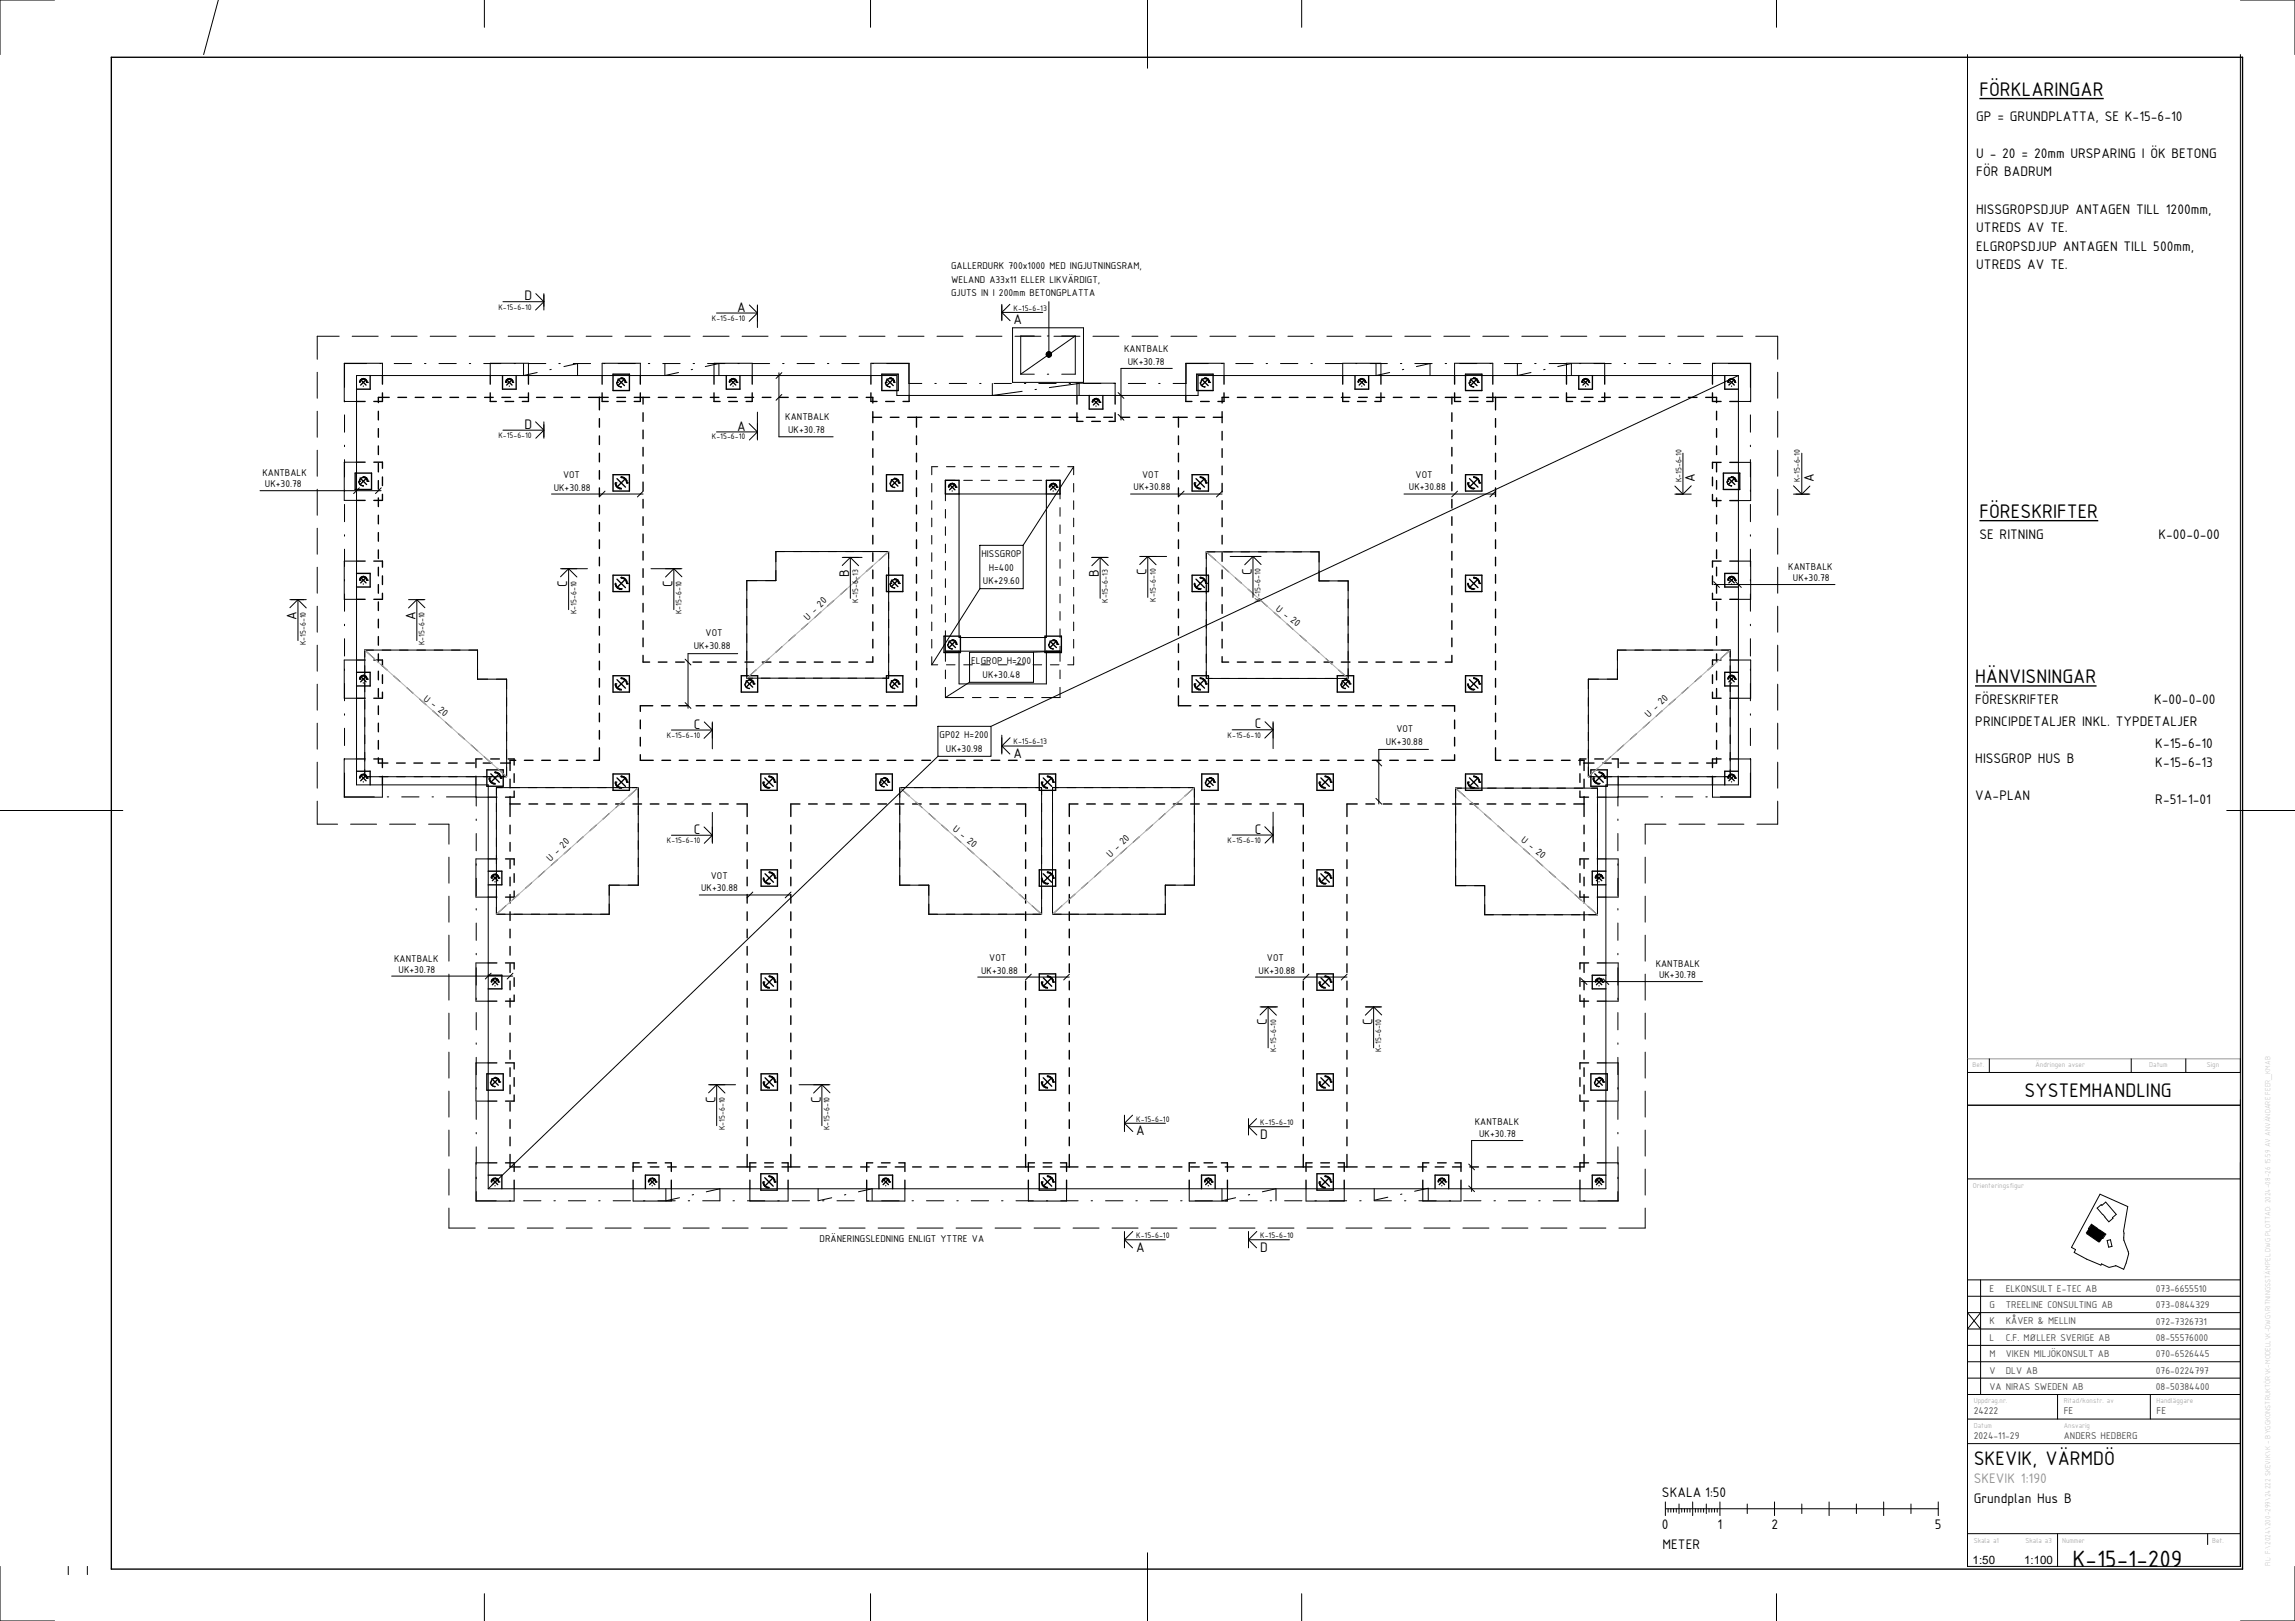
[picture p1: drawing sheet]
<svg xmlns="http://www.w3.org/2000/svg" width="841mm" height="594mm" viewBox="0 0 841 594" stroke-linecap="round" stroke-linejoin="round" font-family="sans-serif">
<defs><g id="words">
<text font-size="9.3" x="759.4" y="574.1">K-15-1-209</text>
<g font-size="7.8">
<text x="725.4" y="35.1">FÖRKLARINGAR</text>
<text x="725.4" y="189.8">FÖRESKRIFTER</text>
<text x="723.7" y="250.3">HÄNVISNINGAR</text>
<text x="741.9" y="402.1">SYSTEMHANDLING</text>
<text x="723.3" y="536.9">SKEVIK, VÄRMDÖ</text>
</g>
<g font-size="5.5">
<text x="724.2" y="44.2">GP = GRUNDPLATTA, SE K-15-6-10</text>
<text x="724.2" y="57.8">U - 20 = 20mm URSPARING I ÖK BETONG</text>
<text x="724.2" y="64.6">FÖR BADRUM</text>
<text x="724.2" y="78.2">HISSGROPSDJUP ANTAGEN TILL 1200mm,</text>
<text x="724.2" y="85.1">UTREDS AV TE.</text>
<text x="724.2" y="91.9">ELGROPSDJUP ANTAGEN TILL 500mm,</text>
<text x="724.2" y="98.7">UTREDS AV TE.</text>
<text x="192.2" y="110.1">D</text>
<text x="270.1" y="114.2">A</text>
<text x="371.4" y="118.8">A</text>
<text x="192.2" y="157.2">D</text>
<text x="270.1" y="157.8">A</text>
<text x="621.1" y="176.8" transform="rotate(-90 621.1 176.8)">A</text>
<text x="664.7" y="176.8" transform="rotate(-90 664.7 176.8)">A</text>
<text x="725.4" y="197.5">SE RITNING</text>
<text x="791" y="197.5">K-00-0-00</text>
<text x="207.9" y="215.1" transform="rotate(-90 207.9 215.1)">C</text>
<text x="246.5" y="215.1" transform="rotate(-90 246.5 215.1)">C</text>
<text x="311.1" y="211.4" transform="rotate(-90 311.1 211.4)">B</text>
<text x="402.7" y="211.4" transform="rotate(-90 402.7 211.4)">B</text>
<text x="420.1" y="210.7" transform="rotate(-90 420.1 210.7)">C</text>
<text x="458.7" y="210.7" transform="rotate(-90 458.7 210.7)">C</text>
<text x="108.7" y="227.2" transform="rotate(-90 108.7 227.2)">A</text>
<text x="152.3" y="227.2" transform="rotate(-90 152.3 227.2)">A</text>
<text x="723.7" y="257.9">FÖRESKRIFTER</text>
<text x="789.4" y="257.9">K-00-0-00</text>
<text x="254.3" y="267">C</text>
<text x="459.8" y="266.9">C</text>
<text x="723.8" y="266">PRINCIPDETALJER INKL. TYPDETALJER</text>
<text x="789.8" y="274.1">K-15-6-10</text>
<text x="371.4" y="277.7">A</text>
<text x="723.8" y="279.6">HISSGROP HUS B</text>
<text x="789.8" y="280.9">K-15-6-13</text>
<text x="723.8" y="293.2">VA-PLAN</text>
<text x="789.8" y="294.5">R-51-1-01</text>
<text x="254.3" y="305.6">C</text>
<text x="459.8" y="305.5">C</text>
<text x="464.2" y="375.7" transform="rotate(-90 464.2 375.7)">C</text>
<text x="502.9" y="375.7" transform="rotate(-90 502.9 375.7)">C</text>
<text x="262.1" y="404.2" transform="rotate(-90 262.1 404.2)">C</text>
<text x="300.7" y="404.2" transform="rotate(-90 300.7 404.2)">C</text>
<text x="416.4" y="415.9">A</text>
<text x="461.8" y="417.2">D</text>
<text x="416.4" y="458.7">A</text>
<text x="461.8" y="458.7">D</text>
<text x="609" y="548.6">SKALA 1:50</text>
<text x="723.3" y="550.6">Grundplan Hus B</text>
<text x="609" y="560.2">0</text>
<text x="629.3" y="560.2">1</text>
<text x="649.2" y="560.2">2</text>
<text x="709" y="560.2">5</text>
<text x="609.3" y="567.5">METER</text>
</g>
<text font-size="5.5" fill="#959595" x="723.3" y="543.3">SKEVIK 1:190</text>
<g font-size="4.2">
<text x="722.9" y="572.9">1:50</text>
<text x="741.7" y="572.9">1:100</text>
</g>
<g font-size="3.9">
<text x="348.5" y="98.7">GALLERDURK 700x1000 MED INGJUTNINGSRAM,</text>
<text x="348.5" y="103.6">WELAND A33x11 ELLER LIKVÄRDIGT,</text>
<text x="348.5" y="108.5">GJUTS IN I 200mm BETONGPLATTA</text>
<text x="412" y="129.1">KANTBALK</text>
<text x="413.3" y="133.6">UK+30.78</text>
<text x="287.8" y="154">KANTBALK</text>
<text x="288.8" y="158.7">UK+30.78</text>
<text x="96.2" y="174.5">KANTBALK</text>
<text x="97.1" y="178.4">UK+30.78</text>
<text x="202.9" y="179.7">UK+30.88</text>
<text x="206.3" y="175.2">VOT</text>
<text x="415.4" y="179.4">UK+30.88</text>
<text x="418.5" y="175.2">VOT</text>
<text x="516.3" y="179.4">UK+30.88</text>
<text x="518.7" y="175.2">VOT</text>
<text x="359.7" y="204.3">HISSGROP</text>
<text x="362.3" y="209.2">H=400</text>
<text x="655.3" y="208.9">KANTBALK</text>
<text x="360.2" y="214">UK+29.60</text>
<text x="657" y="213">UK+30.78</text>
<text x="296" y="227.5" transform="rotate(-45 296 227.5)">U - 20</text>
<text x="467.3" y="223.5" transform="rotate(38 467.3 223.5)">U - 20</text>
<text x="258.6" y="233.2">VOT</text>
<text x="254.2" y="238">UK+30.88</text>
<text x="355.9" y="243.5">ELGROP H=200</text>
<text x="360.1" y="248.4">UK+30.48</text>
<text x="155" y="256.3" transform="rotate(38 155 256.3)">U - 20</text>
<text x="604.3" y="263.1" transform="rotate(-45 604.3 263.1)">U - 20</text>
<text x="511.7" y="268.3">VOT</text>
<text x="344.3" y="270.6">GP02 H=200</text>
<text x="346.6" y="275.5">UK+30.98</text>
<text x="507.9" y="272.9">UK+30.88</text>
<text x="348.9" y="304.3" transform="rotate(38 348.9 304.3)">U - 20</text>
<text x="557.2" y="308.3" transform="rotate(38 557.2 308.3)">U - 20</text>
<text x="201.7" y="315.8" transform="rotate(-45 201.7 315.8)">U - 20</text>
<text x="406.9" y="314.5" transform="rotate(-45 406.9 314.5)">U - 20</text>
<text x="260.5" y="322.1">VOT</text>
<text x="256.9" y="326.5">UK+30.88</text>
<text x="144.4" y="352.4">KANTBALK</text>
<text x="362.5" y="352.2">VOT</text>
<text x="464.3" y="352.2">VOT</text>
<text x="146.1" y="356.4">UK+30.78</text>
<text x="359.5" y="356.8">UK+30.88</text>
<text x="461.2" y="356.9">UK+30.88</text>
<text x="606.7" y="354.4">KANTBALK</text>
<text x="607.9" y="358.5">UK+30.78</text>
<text x="540.4" y="412.4">KANTBALK</text>
<text x="542" y="416.5">UK+30.78</text>
<text x="300.3" y="455.2">DRÄNERINGSLEDNING ENLIGT YTTRE VA</text>
</g>
<g font-size="3.9" fill="#4c4c4c">
<text x="729" y="473.3">E</text>
<text x="735" y="473.3">ELKONSULT E-TEC AB</text>
<text x="790" y="473.3">073-6655510</text>
<text x="729" y="479.3">G</text>
<text x="735" y="479.3">TREELINE CONSULTING AB</text>
<text x="790" y="479.3">073-0844329</text>
<text x="729" y="485.3">K</text>
<text x="735" y="485.3">KÅVER &amp; MELLIN</text>
<text x="790" y="485.6">072-7326731</text>
<text x="729" y="491.3">L</text>
<text x="735" y="491.3">C.F. MØLLER SVERIGE AB</text>
<text x="790" y="491.3">08-55576000</text>
<text x="729" y="497.3">M</text>
<text x="735" y="497.3">VIKEN MILJÖKONSULT AB</text>
<text x="790" y="497.3">070-6526445</text>
<text x="729" y="503.3">V</text>
<text x="735" y="503.3">DLV AB</text>
<text x="790" y="503.3">076-0224797</text>
<text x="729" y="509.3">VA NIRAS SWEDEN AB</text>
<text x="790" y="509.3">08-50384400</text>
<text x="723.3" y="518.2">24222</text>
<text x="756.3" y="518.2">FE</text>
<text x="790.3" y="518.2">FE</text>
<text x="723.3" y="527.2">2024-11-29</text>
<text x="756.3" y="527.2">ANDERS HEDBERG</text>
</g>
<g font-size="3.2">
<text x="182.6" y="113.5">K-15-6-10</text>
<text x="371.4" y="114">K-15-6-13</text>
<text x="260.9" y="117.6">K-15-6-10</text>
<text x="182.6" y="160.4">K-15-6-10</text>
<text x="260.9" y="161">K-15-6-10</text>
<text x="616.2" y="176.8" transform="rotate(-90 616.2 176.8)">K-15-6-10</text>
<text x="659.6" y="176.8" transform="rotate(-90 659.6 176.8)">K-15-6-10</text>
<text x="314.5" y="220.9" transform="rotate(-90 314.5 220.9)">K-15-6-13</text>
<text x="405.9" y="220.9" transform="rotate(-90 405.9 220.9)">K-15-6-13</text>
<text x="423.5" y="220.6" transform="rotate(-90 423.5 220.6)">K-15-6-10</text>
<text x="461.9" y="220.6" transform="rotate(-90 461.9 220.6)">K-15-6-10</text>
<text x="211.3" y="225.1" transform="rotate(-90 211.3 225.1)">K-15-6-10</text>
<text x="249.7" y="225.1" transform="rotate(-90 249.7 225.1)">K-15-6-10</text>
<text x="112.1" y="236.4" transform="rotate(-90 112.1 236.4)">K-15-6-10</text>
<text x="155.5" y="236.4" transform="rotate(-90 155.5 236.4)">K-15-6-10</text>
<text x="244.4" y="270.4">K-15-6-10</text>
<text x="371.4" y="272.7">K-15-6-13</text>
<text x="449.9" y="270.4">K-15-6-10</text>
<text x="244.4" y="308.8">K-15-6-10</text>
<text x="449.9" y="308.7">K-15-6-10</text>
<text x="467.6" y="385.6" transform="rotate(-90 467.6 385.6)">K-15-6-10</text>
<text x="506.1" y="385.6" transform="rotate(-90 506.1 385.6)">K-15-6-10</text>
<text x="416.4" y="411.1">K-15-6-10</text>
<text x="461.8" y="412.3">K-15-6-10</text>
<text x="265.6" y="414.1" transform="rotate(-90 265.6 414.1)">K-15-6-10</text>
<text x="303.9" y="414.1" transform="rotate(-90 303.9 414.1)">K-15-6-10</text>
<text x="416.4" y="453.6">K-15-6-10</text>
<text x="461.8" y="453.6">K-15-6-10</text>
</g>
<g font-size="2.8" fill="#b2b2b2">
<text x="722.8" y="391.1">Bet.</text>
<text x="745.9" y="391.1">Ändringen avser</text>
<text x="787.6" y="391.1">Datum</text>
<text x="808.7" y="391.1">Sign</text>
<text x="723" y="435.1">Orienteringsfigur</text>
<text x="723.3" y="514.2">Uppdrag.nr.</text>
<text x="756.3" y="514.2">Ritad/konstr. av</text>
<text x="790.3" y="514.2">Handläggare</text>
<text x="723.3" y="523.2">Datum</text>
<text x="756.3" y="523.2">Ansvarig</text>
<text x="723.3" y="565.5">Skala a1</text>
<text x="742.3" y="565.5">Skala a3</text>
<text x="755.6" y="565.5">Nummer</text>
<text x="810.6" y="565.5">Bet.</text>
</g>
</g></defs>
<g fill="none" stroke="#000" stroke-width=".37">
<path d="M20 0h-20v20M80 0l-5.4 20M177.5 0v10M319 0v10M420.5 0v25M477 0v10M651 0v10M721 20v554h100v-554M821 0h20v20M184.3 110.6h15M196.3 107.6l3 3M199.3 107.6v6"/>
<path d="M199.3 110.6l-3 3M262.6 114.7h15M274.6 111.7l3 3M277.6 111.7v8.3M277.6 114.7l-3.1 3M367.1 111.5v6M367.1 114.5h15M367.1 114.5l3.1 3M370.1 111.5l-3 3M384.4 110.5v19.4M116.2 136.4v9.5M124.3 123.2h-8.1v8.4"/>
<path d="M129.1 123.2h9.5M134.4 133.2h-8.2v8.8M139.2 133.2h.5M140.1 137.6v-4.5h-14v14h4.5M143.3 123.2h9.6M144.5 133.2h6.3M155.6 133.2h.5M157.6 123.2h9.6M160.9 133.2h6.3M171.9 123.2h9.5M172 133.2h.5M177.3 133.2h6.3"/>
<path d="M179.6 137.6v-4.5h14v4.5M186.2 123.2h9.5M188.4 133.2h.5M191.8 133.2v4.4l5-1.1M193.7 133.2h6.3M200.5 123.2h9.5M202 135.4l-.5 .1M204.8 133.2h.5M206.7 134.3l4.9-1.1v4.4M210.1 133.2h6.3M214.8 123.2h9.5M220.6 137.6v-4.5h14v4.5"/>
<path d="M221.2 133.2h.5M226.5 133.2h6.3M229.1 123.2h9.5M237.6 133.2h.5M242.9 133.2h6.3M243.4 123.2h9.5M243.6 133.2v4.4l5-1.1M253.8 135.4l-.5 .1M254 133.2h.5M257.6 123.2h9.6M258.5 134.3l4.9-1.1v4.4M259.3 133.2h6.3"/>
<path d="M261.6 137.6v-4.5h14v4.5M270.4 133.2h.5M271.9 123.2h9.5M275.7 133.2h6.3M285.4 136.6v23.5h19.9M286.2 123.2h9.5M286.5 136.5l-2.1 2.2M286.8 133.2h.5M292.1 133.2h6.3M300.5 123.2h9.5M303.2 133.2h.5M308.5 133.2h6.3"/>
<path d="M314.8 123.2h9.5M319.1 137.6v-4.5h14v11.8M319.6 133.2h.5M324.9 133.2h8.1v7.3h4.8M329.1 123.2h9.5M343.4 123.2h9.5M357.6 123.2h9.6M371 120.1h26v20h-26zM371.9 123.2h9.6M374 137.1h5M379 123.1h-5v14M383.8 137.1h.5"/>
<path d="M383.8 123.1h.5M386.2 123.2h9.5M389.1 123.1h4.9M394 123.1v14h-4.9M394 123.1l-20 14M400.5 123.2h9.5M414.8 123.2h9.5M429.1 123.2h9.5M429.6 135h-18.8v18.9M442.8 133.2h-8.2v7.3h-4.7M443.4 123.2h9.5M447.5 133.2h.6"/>
<path d="M448.5 137.6v-4.5h-14v11.8M452.8 133.2h6.4M457.7 123.2h9.5M464 133.2h.5M469.2 133.2h6.4M471.9 123.2h9.6M480.4 133.2h.5M485.6 133.2h6.4M486.2 123.2h9.6M492 137.6v-4.5h14v4.5M496.8 133.2h.5M500.5 123.2h9.5"/>
<path d="M502.1 133.2h6.3M504.2 133.2v4.4l5-1.1M513.2 133.2h.5M514.4 135.4l-.5 .1M514.8 123.2h9.5M518.5 133.2h6.3M519 134.3l5-1.1v4.4M529.1 123.2h9.5M529.6 133.2h.5M533 137.6v-4.5h14v4.5M534.9 133.2h6.3M543.4 123.2h9.5"/>
<path d="M546 133.2h.5M551.3 133.2h6.3M556 133.2v4.4l5-1.1M557.7 123.2h9.5M562.4 133.2h.5M566.2 135.4l-.5 .1M567.7 133.2h6.3M570.8 134.3l5-1.1v4.4M572 123.2h9.5M574 137.6v-4.5h14v4.5M578.8 133.2h.5M584.1 133.2h6.3"/>
<path d="M586.2 123.2h9.6M595.2 133.2h.5M600.5 133.2h6.3M600.5 123.2h9.6M611.6 133.2h.5M614.8 123.2h9.5M616.9 133.2h6.3M627.5 137.6v-4.5h14v14h-4.5M628 133.2h.5M629.1 123.2h9.5M633.3 133.2h8.1v8.8M637 137.6h-198v7.3h-110.4v-7.3h-198v150h48.3v148"/>
<path d="M637 137.6v150h-48.5v148h-409.6M637 137.6l-273.7 128.5M643.4 123.2h8v8.4M651.4 136.4v9.5M116.2 150.7v9.5M126.2 146.7v.6M126.2 152v6.4M184.3 157.6h15M196.3 154.6l3 3M199.3 154.6v6M199.3 157.6l-3 3M262.6 158.3h15"/>
<path d="M274.5 155.2l3.1 3.1M277.6 151v10.2M277.6 158.3l-3 2.9M286.5 144.5l-2.1 2.2M342.6 140.5h.5M347.9 140.5h6.3M359 140.5h.5M363.6 140.5v4.4l11-1.5M364.3 140.5h6.3M375.4 140.5h.5M379.8 142.7h-.5M380.7 140.5h6.3"/>
<path d="M384.5 142l10.9-1.5v4.4M391.8 140.5h.5M394.6 144.9v-4.5h14v4.5M397.1 140.5h6.3M408.2 140.5h.5M409.7 151.8l2.1 2.2M409.7 143.8l2.1 2.2M413.5 140.5h6.3M424.6 140.5h.5M641.4 146.7v.6M641.4 152v6.4M651.4 150.7v9.5"/>
<path d="M95.3 179.8h44.3M116.2 165v9.5M116.2 179.3v9.5M126.2 163.1v.6M126.2 168.4v6.4M126.2 179.5v.6M130.6 169.4h-4.5v14h4.5M131.7 178.7l-2.1 2.2M139.7 178.7l-2.1 2.2M221.7 180l-2.1 2.1M235.7 180l-2.1 2.1M341.4 177.1v3.2"/>
<path d="M343.6 171h-2.2v3M346.8 171h3.2M350 176h-3.6v7.5M353.2 171h3.1M353.2 176h3.1M359.5 171h3.2M359.5 176h3.2M365.9 171h3.1M365.9 176h3.1M372.2 171h3.2M372.2 176h3.2M378.6 171h3.1"/>
<path d="M378.6 176h3.1M384.9 171h3.2M384.9 176h3.5v6.8M391.3 171h2.1M393.4 171v3M393.4 177.1v3.2M393.4 171l-18.5 28.9M433.9 180l-2.1 2.1M447.9 180l-2.1 2.1M534.1 180l-2.1 2.1M548.1 180l-2.1 2.1M613.7 178.1l3 3"/>
<path d="M616.7 166.1v15M619.7 178l-3 3.1M637 169.4h4.5v14h-4.5M641.4 163.1v.6M641.4 168.4v6.4M641.4 179.5v.6M651.4 165v9.5M651.4 179.3v9.5M657.2 178l3.1 3.1M660.3 166.1v15M663.2 178.1l-2.9 3M116.2 193.6v9.5"/>
<path d="M126.2 184.8v6.4M126.2 195.9v.6M202.1 181h33.5M341.4 183.5v3.2M341.4 189.8v3.2M341.4 196.2v3.2M346.4 186.7v3.1M346.4 193v3.2M346.4 199.4v3.1M351.4 181h32v52.6h-32zM359.1 199.8h15.9v15.9h-15.9zM388.4 186v3.2"/>
<path d="M388.4 192.3v3.2M388.4 198.7v3.2M393.4 183.5v3.2M393.4 189.8v3.2M393.4 196.2v3.2M414.3 181h33.5M514.5 181h33.5M613.7 181.1h6M641.4 184.8v6.4M641.4 195.9v.6M651.4 193.6v9.5M657.2 181.1h6"/>
<path d="M106.2 219.7h6M109.2 219.7v15M109.2 219.7l3 3.1M109.2 219.7l-3 3M116.2 207.8v9.6M126.2 201.2v6.4M126.2 212.3v.6M126.2 217.6v6.4M130.6 205.6h-4.5v14h4.5M149.7 219.7h6M152.7 219.7v15M152.7 219.7l-3 3.1"/>
<path d="M152.7 219.7l3 3M205.4 208.4h9.9M208.4 208.4l3 3M208.4 208.4v15M208.4 208.4l-3 2.9M238.6 208.4h11.3M246.9 208.4v15M246.9 208.4l-3 3M246.9 208.4l3 2.9M308.6 204.3h7.3M310.3 215.8l-2.4 2.1M311.6 204.3v15"/>
<path d="M311.6 204.3l3 3M311.6 204.3l-3 2.9M315 211.6l-2.3 2.1M319.8 207.3l-2.4 2.1M325.6 202.1h-41.3v10.7h-10.6v35.7M325.6 202.1v46.4h-51.9M325.6 202.1l-3.4 3.1M341.4 202.5v3.2M341.4 208.9v3.2M341.4 215.2v3.2M346.4 205.7v3.2M346.4 212.1v3.1"/>
<path d="M346.4 218.4v3.2M359.1 215.6l-17.7 28M388.4 205v3.2M388.4 211.4v3.2M388.4 217.7v3.2M393.4 202.5v3.2M393.4 208.9v3.2M393.4 215.2v3.2M400.1 204.3h6M403.1 204.3v15M403.1 204.3l-3 3M403.1 204.3l3 2.9"/>
<path d="M417.6 203.9h9.9M420.6 203.9v15M420.6 203.9l3 3M420.6 203.9l-3 3M442 202.2h41.4v10.7h10.6v35.7M442 202.2v46.4h52M442 202.2l3.5 3.1M447.9 207.4l2.4 2.2M450.8 203.9h11.3M452.6 211.7l2.4 2.1M457.4 215.9l2.3 2.1M459.2 203.9v15"/>
<path d="M459.2 203.9l-3.1 3M459.2 203.9l2.9 3M628 213.1l2.1 2.2M628 214.2h44.4M636 213.1l2.1 2.2M637 205.6h4.5v14h-4.5M641.4 201.2v6.4M641.4 212.3v.6M641.4 217.6v6.4M651.4 207.8v9.6M116.2 222.1v9.6M116.2 236.4v9.5"/>
<path d="M126.2 228.7v.6M126.2 234v6.4M133.7 238.2h41.3v10.7h10.6v35.7M133.7 238.2v46.4h51.9M133.7 238.2l3.5 3.1M270.3 239.5h-18.2v20M286.6 236.9l-2.3 2.1M291.4 232.7l-2.4 2.1M296.1 228.5l-2.4 2.1M300.8 224.2l-2.3 2.2M305.6 220l-2.4 2.1M341.4 221.6v3.2"/>
<path d="M341.4 227.9v3.2M341.4 234.3v3.2M346.4 224.8v3.1M346.4 231.1v11.2M346.4 238.6h42l-9.7 .4M351.4 238.6v12h32v-12M355.3 239h23.4v11h-23.4zM388.4 224.1v3.2M388.4 230.4v3.2M388.4 236.8v5.5M393.4 221.6v3.2M393.4 227.9v3.2"/>
<path d="M393.4 234.3v3.2M462.1 220.1l2.4 2.1M466.8 224.3l2.4 2.2M471.6 228.6l2.4 2.1M476.3 232.8l2.4 2.1M481.1 237l2.3 2.1M634 238.2h-41.3v10.7h-10.7v35.7M634 238.2v46.4h-52M634 238.2l-3.5 3.1M641.4 228.7v.6M641.4 234v6.4M651.4 222.1v9.6"/>
<path d="M651.4 236.4v9.5M116.2 250.7v9.5M126.2 245.1v.6M126.2 250.4v6.4M130.6 241.9h-4.5v14h4.5M139.5 243.4l2.4 2.1M144.3 247.7l2.3 2.1M149 251.9l2.4 2.1M153.7 256.1l2.4 2.1M251.1 257.5l2.1 2.1M251.1 241.5l2.1 2.2M277.1 245.4l-3.4 3.1"/>
<path d="M281.9 241.2l-2.4 2.1M341.4 240.6v3M341.4 243.6h2.2M346.4 245.5v3.2M346.4 251.9v3.7M346.4 255.6h6.8M346.8 243.6h3.2M353.2 243.6h3.1M355.3 250l-8.9 5.6M356.3 255.6h3.2M359.5 243.6h3.2M362.7 255.6h3.2"/>
<path d="M365.9 243.6h3.1M369 255.6h3.2M372.2 243.6h3.2M375.4 255.6h3.2M378.6 243.6h3.1M384.9 243.6h3.2M388.4 245.5v3.2M388.4 251.9v3.7h-6.7M393.4 240.6v3h-2.1M485.8 241.3l2.4 2.1M490.5 245.5l3.5 3.1M614 256.1l-2.4 2.1"/>
<path d="M618.7 251.9l-2.4 2.1M623.4 247.7l-2.3 2.1M628.2 243.4l-2.4 2.1M637 241.9h4.5v14h-4.5M641.4 245.1v.6M641.4 250.4v6.4M651.4 250.7v9.5M116.2 265v9.5M116.2 279.3v9.5M126.2 261.6v.5M126.2 266.8v6.4M126.2 278v.5"/>
<path d="M130.6 278.1h-4.5v14h14v-4.5M158.5 260.3l2.3 2.2M163.2 264.6l2.4 2.1M167.9 268.8l2.4 2.1M172.7 273l2.4 2.1M177.4 277.3l2.4 2.1M246 267.5h15M258.1 264.5l2.9 3M261 264.5v9.9M261 267.5l-3 3M343.7 266.1h19.5v11h-19.5zM343.8 277.1l-164.9 158.5"/>
<path d="M367.1 269.4v6.9M367.1 273.4h15M367.1 273.4l3 2.9M370.2 270.3l-3.1 3.1M451.5 267.4h15M463.6 264.5l2.9 2.9M466.5 264.5v9.8M466.5 267.4l-3 3.1M504.2 278.5l2.1 2.2M523.5 274.6h-18.2v20M590.3 277.3l-2.4 2.1M595 273l-2.4 2.1"/>
<path d="M599.7 268.8l-2.3 2.1M604.5 264.6l-2.4 2.1M609.2 260.3l-2.3 2.2M637 278.1h4.5v14h-14v-4.5M641.4 261.6v.5M641.4 266.8v6.4M641.4 278v.5M651.4 265v9.5M651.4 279.3v9.5M0 297h45M116.2 293.6v8.4h7.5M126.2 283.2v8.8h10.9"/>
<path d="M141.9 292h.5M147.2 292h6.4M158.3 292h.5M163.6 292h10.9v3.4M174.4 287.6v4.5h4.5M182.2 281.5l3.4 3.1M223.3 298.1l-2.4 2.1M228 293.8l-2.3 2.1M233.9 288.6v35.7h-10.7v10.7h-41.3M233.9 288.6h-52v46.4M233.9 288.6l-3.5 3.1M261 297.7v11.3"/>
<path d="M329.7 288.6v35.7h10.7v10.7h41.3M329.7 288.6h52v46.4M329.7 288.6l3.5 3.1M335.6 293.8l2.3 2.1M340.3 298.1l2.4 2.1M427.1 298.1l-2.4 2.1M431.8 293.8l-2.4 2.1M437.7 288.6v35.7h-10.7v10.7h-41.3M437.7 288.6h-52v46.4M437.7 288.6l-3.5 3.1M466.5 297.6v11.3M504.2 292.5l2.1 2.2"/>
<path d="M533.4 288.8v35.7h10.7v10.7h41.3M533.4 288.8h52v46.4M533.4 288.8l3.5 3.1M539.3 294l2.3 2.1M544 298.2l2.4 2.2M585.5 281.5l-3.5 3.1M593 287.6v4.5h-4.5M603.9 292h-11v3.4M608.7 292h.5M614 292h6.3M625.1 292h.5M641.4 283.2v8.8h-11"/>
<path d="M651.4 293.6v8.4h-7.6M816 297h25M128.5 302h9.5M142.8 302h9.5M157 302h7.5v7.3M164.5 314.1v9.5M174.5 300.1v.6M174.5 305.4v6.4M174.5 316.5v.6M178.9 314.7h-4.5v14h4.5M199.6 319.2l-2.4 2.1M204.3 315l-2.3 2.1"/>
<path d="M209.1 310.7l-2.4 2.2M213.8 306.5l-2.3 2.1M218.6 302.3l-2.4 2.1M246 306.1h15M258 303l3 3.1M261 306.1l-2.9 2.9M345 302.3l2.4 2.1M349.8 306.5l2.3 2.1M354.5 310.7l2.4 2.2M359.3 315l2.3 2.1M364 319.2l2.4 2.1M403.4 319.2l-2.4 2.1"/>
<path d="M408.1 315l-2.3 2.1M412.9 310.7l-2.4 2.2M417.6 306.5l-2.4 2.1M422.3 302.3l-2.3 2.1M451.5 306h15M463.5 302.9l3 3.1M466.5 306l-2.9 2.9M548.7 302.5l2.4 2.1M553.5 306.7l2.3 2.1M558.2 310.9l2.4 2.1M563 315.2l2.3 2.1M567.7 319.4l2.4 2.1"/>
<path d="M588.5 314.7h4.5v14h-4.5M592.9 300.1v.6M592.9 305.4v6.4M592.9 316.5v.6M602.9 314.1v9.5M610.5 302h-7.6v7.3M615.2 302h9.6M629.5 302h9.6M164.5 328.4v9.5M174.5 321.8v6.4M174.5 332.9v.6M174.5 338.2v6.4"/>
<path d="M185.4 331.9l-3.5 3.1M190.1 327.7l-2.3 2.1M194.9 323.4l-2.4 2.1M256.2 327.9h33.6M275.9 326.9l-2.2 2.1M289.9 326.9l-2.2 2.1M368.7 323.4l2.4 2.1M373.5 327.7l2.3 2.1M378.2 331.9l3.5 3.1M389.2 331.9l-3.5 3.1M393.9 327.7l-2.4 2.1M398.7 323.4l-2.4 2.1"/>
<path d="M572.4 323.6l2.4 2.1M577.2 327.8l2.3 2.2M581.9 332.1l3.5 3.1M592.9 321.8v6.4M592.9 332.9v.6M592.9 338.2v6.4M602.9 328.4v9.5M143.5 357.7h44.4M164.5 342.7v9.5M164.5 357v9.5M174.5 349.3v.6M174.5 354.6v6.4"/>
<path d="M178.9 352.9h-4.5v14h4.5M180 356.6l-2.2 2.1M188 356.6l-2.2 2.1M358.3 358h33.5M377.9 357l-2.1 2.1M391.9 357l-2.1 2.1M460 358h33.6M479.6 357l-2.1 2.1M493.6 357l-2.1 2.1M579.4 358.6l2.1 2.1M579.5 359.7h44.4M587.4 358.6l2.1 2.1"/>
<path d="M588.5 352.9h4.5v14h-4.5M592.9 349.3v.6M592.9 354.6v6.4M602.9 342.7v9.5M602.9 357v9.5M164.5 371.2v9.6M174.5 365.7v.6M174.5 371v6.4M461.7 369h6.5M464.7 369v15M464.7 369l3 3M464.7 369l-3 2.9"/>
<path d="M500.3 369h6M503.4 369v15M503.4 369l-3.1 3M503.4 369l2.9 2.9M592.9 365.7v.6M592.9 371v6.4M602.9 371.2v9.6M164.5 385.5v9.6M164.5 399.8v9.5M174.5 382.1v.6M174.5 387.4v6.4M174.5 398.5v.6"/>
<path d="M178.9 389.5h-4.5v14h4.5M259.7 397.5h9.8M262.6 397.5v15M262.6 397.5l3.1 3M262.6 397.5l-2.9 2.9M292.8 397.5h11.3M301.2 397.5v15M301.2 397.5l-3.1 3M301.2 397.5l2.9 2.9M588.5 389.5h4.5v14h-4.5M592.9 382.1v.6M592.9 387.4v6.4"/>
<path d="M592.9 398.5v.6M602.9 385.5v9.6M602.9 399.8v9.5M721 393h100M729 388v5M781 388v5M801 388v5M164.5 414.1v9.5M174.5 403.8v6.4M174.5 414.9v.6M412.1 408.6v6M412.1 411.6h15"/>
<path d="M412.1 411.6l3 3M415 408.6l-2.9 3M457.5 409.9v6M457.5 412.9h15M457.5 412.9l3 3M460.5 409.9l-3 3M558.1 417.9h-18.8v18.7M592.9 403.8v6.4M592.9 414.9v.6M602.9 414.1v9.5M721 405h100M164.5 428.4v9.5"/>
<path d="M174.5 420.2v6.4M174.5 431.4v.5M174.5 436.6v3.4h7.3M178.9 426.1h-4.5v14h14v-4.5M186.6 440h.5M191.9 440h6.3M203 440h.5M208.3 440h6.3M219.4 440h.5M224.7 440h6.3M232 435.6v4.5h14v-4.5M235.8 440h.5"/>
<path d="M241.1 440h6.3M244 435.6v4.4l5-1.1M252.2 440h.5M254.2 437.7l-.6 .2M258.8 436.7l5-1.1v4.4h-6.3M268.6 440h.5M273.9 440h6.3M274.8 435.6v4.5h14v-4.5M285 440h.5M290.3 440h6.3M299.8 435.6v4.4l5-1.1M301.4 440h.5"/>
<path d="M306.7 440h6.3M310 437.7l-.6 .2M314.6 436.7l5-1.1v4.4M317.6 435.6v4.5h14v-4.5M317.8 440h.5M323.1 440h6.4M334.2 440h.5M339.5 440h6.4M350.6 440h.5M355.9 440h6.4M367 440h.6M372.3 440h6.4"/>
<path d="M376.8 435.6v4.5h14v-4.5M383.4 440h.6M388.7 440h6.4M399.8 440h.6M405.1 440h6.4M416.2 440h.6M421.5 440h6.4M432.6 440h.6M435.8 435.6v4.5h14v-4.5M437.9 440h6.4M447.8 435.6v4.4l5-1.1M449 440h.6"/>
<path d="M454.3 440h6.4M457.9 437.7l-.5 .2M462.6 436.7l5-1.1v4.4M465.4 440h.6M470.7 440h6.4M478.6 435.6v4.5h14v-4.5M481.8 440h.6M487.1 440h6.4M498.2 440h.6M503.5 440h6.4M503.6 435.6v4.2l5-1.1M513.7 437.5l-.5 .2"/>
<path d="M514.7 440h.5M518.4 436.5l5-1.1v4.4M519.9 440h6.4M521.4 435.6v4.5h14v-4.5M531.1 440h.5M536.3 440h6.4M538.2 434.5l2.1 2.2M538.2 426.5l2.1 2.2M547.5 440h.5M552.8 440h6.3M563.9 440h.5M569.2 440h6.3"/>
<path d="M580.3 440h.5M588.5 426.1h4.5v14h-14v-4.5M592.9 436.6v3.4h-7.3M592.9 420.2v6.4M592.9 431.4v.5M602.9 428.4v9.5M721 432h100M164.5 442.7v7.3h9.6M178.9 450h9.5M193.2 450h9.5M207.5 450h9.5M221.8 450h9.5"/>
<path d="M236.1 450h9.5M250.3 450h9.6M264.6 450h9.6M278.9 450h9.5M293.2 450h9.5M307.5 450h9.5M321.8 450h9.5M336.1 450h9.5M350.4 450h9.5M364.6 450h9.6M378.9 450h9.6M393.2 450h9.5"/>
<path d="M407.5 450h9.5M412.1 451.3v6M412.1 454.3h15M412.1 454.3l2.9 3M415.1 451.3l-3 3M421.8 450h9.5M436.1 450h9.5M450.4 450h9.5M457.5 454.3h15M457.5 451.2v6M457.5 454.3l3 2.9M460.5 451.2l-3 3.1"/>
<path d="M464.6 450h9.6M478.9 450h9.6M493.2 450h9.5M507.5 450h9.5M521.8 450h9.5M536.1 450h9.5M550.4 450h9.5M564.7 450h9.5M578.9 450h9.6M602.9 442.7v7.3h-9.7M768.5 450.1l1 .7M768.5 450.1l-2.1-1.5-1.1 1.6 .5 .4-1.1 1.5 4.3 2.9 1.1-1.5 .5 .4 1.1-1.7-2.1-1.4"/>
<path d="M770.5 445l-2-2.3 1.5-1.3 .2 .3 1.4-1.2 3.9 4.5-2.7 2.7-1.5-1.7M770.5 445l.9 .9M772.2 454.6l1.2-.3 .5 2.4-1.2 .3zM721 475h100M721 469h100M725.8 469v42M772.8 464.4l-2.7-1.3-.2 .5-5.3-2.2-4.5-2.5 .5-1-1.5-.8 10.4-19.5 10.2 4.5-1.5 9 .1 3.4 1.7 4.9-.9 3.4-.9 2.3-2.9-1.3-2.4 .6M721 493h100M721 499h100M725.8 481l-4.8 6h100M821 481h-100l4.8 6M721 511h100"/>
<path d="M721 505h100M721 520h100M754 511v9M788 511v9M721 529h100M610.3 550.4v5M610.3 552.9h100M611.3 552.9v1.2M612.3 552.9v1.2M613.3 552.9v1.2M614.3 552.9v1.2M615.3 551.1v3.5"/>
<path d="M616.3 552.9v1.2M617.3 552.9v1.2M618.3 552.9v1.2M619.3 552.9v1.2M620.3 550.4v5M621.3 552.9v1.2M622.3 552.9v1.2M623.3 552.9v1.2M624.3 552.9v1.2M625.3 551.1v3.5M626.3 552.9v1.2M627.3 552.9v1.2"/>
<path d="M628.3 552.9v1.2M629.3 552.9v1.2M630.3 550.4v5M640.3 551.1v3.5M650.3 550.4v5M660.3 551.1v3.5M670.3 550.4v5M680.3 551.1v3.5M690.3 550.4v5M700.3 551.1v3.5M710.3 550.4v5M0 574v20h20"/>
<path d="M25 574v3M32 574v3M420.5 569v25M721 562h100M754 562v12M809 562v4M841 574v20h-20M177.5 584v10M319 584v10M477 584v10M651 584v10"/>
<circle cx="384.4" cy="129.9" r="1"/>
</g>
<g fill="none" stroke="#000" stroke-width=".5">
<path d="M40.8 21h781v554h-781zM725.4 36.1h45.5M132.2 139.1l1.9 2M133.1 138.7h.1M134.1 139.1l-1.9 2M135.6 137.6v5h-5M140.1 137.6v3.2M179.6 137.6v3.2M184.1 137.6v5h5v-5M185.7 139.1l1.9 2M186.6 138.7h.1M187.6 139.1l-1.9 2"/>
<path d="M193.6 137.6v3.2M220.6 137.6v3.2M224.6 137.1h6v6h-6zM226.5 138.9l2.3 2.4M227.6 138.4h.1M227.6 138.5a1.63 1.63 0 0 1 1.7 1.6M228.8 138.9l-2.3 2.4M234.6 137.6v3.2M261.6 137.6v3.2M266.1 137.6v5h5v-5M267.7 139.1l1.9 2M268.6 138.7h.1"/>
<path d="M269.6 139.1l-1.9 2M275.6 137.6v3.2M319.1 137.6v3.2M323.1 137.1h6v6h-6zM325 138.9l2.3 2.4M326.1 138.4h.1M326.1 138.5a1.63 1.63 0 0 1 1.7 1.6M327.3 138.9l-2.3 2.4M438.5 137.1h6v6h-6zM440.3 138.9l2.4 2.4M441.5 138.4a1.68 1.68 0 0 1 1.7 1.7M442.7 138.9l-2.4 2.4"/>
<path d="M448.5 137.6v3.2M492 137.6v3.2M496.5 137.6v5h5v-5M498 139.1l2 2M499 138.7h.1M500 139.1l-2 2M506 137.6v3.2M533 137.6v3.2M537 137.1h6v6h-6zM538.8 138.9l2.4 2.4M540 138.4h.1M540 138.5a1.63 1.63 0 0 1 1.7 1.6"/>
<path d="M541.2 138.9l-2.4 2.4M547 137.6v3.2M574 137.6v3.2M578.5 137.6v5h5v-5M580 139.1l2 2M581 138.7h.1M582 139.1l-2 2M588 137.6v3.2M627.5 137.6v3.2M632 137.6v5h5M633.5 139.1l2 2M634.5 138.7h.1"/>
<path d="M635.5 139.1l-2 2M130.6 147.1h3.2M131.8 140.1a1.38 1.38 0 0 1 1.4-1.4 1.38 1.38 0 0 1 1.3 1.4M132 140.1a1.2 1.2 0 0 1 1.1-1.2 1.2 1.2 0 0 1 1.2 1.2M133.1 141.5h.1M138.6 150.7v3.2M138.6 157v3.2M140.1 143.9v3.2h-3.1M142.6 145.6h-4v1.9M145.8 145.6h3.2M152.2 145.6h3.1M158.5 145.6h3.2"/>
<path d="M164.9 145.6h3.1M171.2 145.6h3.2M177.6 145.6h3.1M179.6 143.9v3.2h2.3M183.9 145.6h3.2M185.1 147.1h3.1M185.3 140.1a1.38 1.38 0 0 1 1.4-1.4 1.38 1.38 0 0 1 1.3 1.4M185.4 140.1a1.2 1.2 0 0 1 1.2-1.2 1.2 1.2 0 0 1 1.2 1.2M186.6 141.5h.1M190.3 145.6h3.1M193.6 143.9v3.2h-2.2M196.6 145.6h3.2"/>
<path d="M203 145.6h3.1M209.3 145.6h3.2M215.7 145.6h7.2M219.6 145.6v4.6M219.6 153.4v3.1M219.6 159.7v3.2M220.6 143.9v3.2h2.3M226 140.1a1.57 1.57 0 0 0 1.6 1.7M226.1 145.6h3.1M226.1 147.1h3.1M226.2 140.1a1.43 1.43 0 0 1 1.4-1.4 1.43 1.43 0 0 1 1.5 1.4M227.6 141.8h.1"/>
<path d="M232.4 145.6h5.7M234.6 143.9v3.2h-2.2M235.6 145.6v2.5M235.6 151.2v3.2M235.6 157.6v3.2M241.2 145.6h3.2M247.6 145.6h3.2M253.9 145.6h3.2M260.3 145.6h3.2M261.6 143.9v3.2h2.3M266.6 145.6h3.2M267.1 147.1h3.1"/>
<path d="M267.3 140.1a1.38 1.38 0 0 1 1.4-1.4 1.38 1.38 0 0 1 1.3 1.4M267.4 140.1a1.2 1.2 0 0 1 1.2-1.2 1.2 1.2 0 0 1 1.2 1.2M268.6 141.5h.1M273 145.6h3.2M275.6 143.9v3.2h-2.2M279.3 145.6h3.2M285.7 145.6h3.2M292 145.6h3.2M298.4 145.6h3.2M304.7 145.6h3.2M311.1 145.6h3.2M317.4 145.6h2.4v2.1"/>
<path d="M319.1 143.9v3.2h2.3M319.8 150.8v4.1M319.8 158.1v3.1M319.8 152.9h3.3M324.5 140.1a1.57 1.57 0 0 0 1.6 1.7M324.6 147.1h3.1M324.7 140.1a1.43 1.43 0 0 1 1.4-1.4 1.43 1.43 0 0 1 1.5 1.4M326.1 141.8h.1M326.3 152.9h3.1M332.6 152.9h5.2M333.1 144.9v2.2h-2.2M335.8 152.9v3.6"/>
<path d="M335.8 159.7v3.2M341 152.9h3.2M347.3 152.9h3.2M353.7 152.9h3.2M360 152.9h3.2M366.4 152.9h3.2M372.7 152.9h3.2M379.1 152.9h3.2M385.4 152.9h3.2M391.8 152.9h3.2M394.6 144.9v3.2M394.6 151.2v3.2h2.3"/>
<path d="M398.1 152.9h3.2M399.1 144.9v5h5v-5M400.1 154.4h3.1M400.3 147.4a1.38 1.38 0 0 1 1.4-1.4 1.38 1.38 0 0 1 1.3 1.4M400.4 147.4a1.2 1.2 0 0 1 1.2-1.2 1.2 1.2 0 0 1 1.2 1.2M400.7 146.4l1.9 2M401.6 148.8h.1M401.6 146h.1M402.6 146.4l-1.9 2M404.5 152.9h3.2M408.6 151.2v3.2h-2.2M408.6 144.9v3.2"/>
<path d="M410.8 152.9h3.2M417.2 152.9h3.2M423.5 152.9h3.2M429.9 152.9h5.2M431.8 152.9v3.6M431.8 159.7v3.2M434.5 144.9v2.2h2.3M438.2 152.9h3.2M439.9 140.1a1.57 1.57 0 0 0 1.6 1.7M439.9 147.1h3.2M440.1 140.1a1.43 1.43 0 0 1 1.4-1.4 1.43 1.43 0 0 1 1.5 1.4M441.5 141.8h.1"/>
<path d="M444.6 152.9h3.2M447.8 150.8v4.1M447.8 158.1v3.1M448.5 143.9v3.2h-2.2M450.2 145.6h-2.4v2.1M453.4 145.6h3.2M459.8 145.6h3.1M466.1 145.6h3.2M472.5 145.6h3.1M478.8 145.6h3.2M485.2 145.6h3.1M491.5 145.6h3.2"/>
<path d="M492 143.9v3.2h2.3M497.4 147.1h3.2M497.7 140.1a1.38 1.38 0 0 1 1.4-1.4 1.38 1.38 0 0 1 1.3 1.4M497.8 140.1a1.2 1.2 0 0 1 1.2-1.2 1.2 1.2 0 0 1 1.2 1.2M497.9 145.6h3.1M499 141.5h.1M504.2 145.6h3.2M506 143.9v3.2h-2.2M510.6 145.6h3.1M516.9 145.6h3.2M523.3 145.6h3.1M529.6 145.6h5.7"/>
<path d="M532 145.6v2.5M532 151.2v3.2M532 157.6v3.2M533 143.9v3.2h2.3M538.4 140.1a1.57 1.57 0 0 0 1.6 1.7M538.4 145.6h3.2M538.4 147.1h3.2M538.6 140.1a1.43 1.43 0 0 1 1.4-1.4 1.43 1.43 0 0 1 1.5 1.4M540 141.8h.1M544.8 145.6h7.2M547 143.9v3.2h-2.2M548 145.6v4.6"/>
<path d="M548 153.4v3.1M548 159.7v3.2M555.2 145.6h3.2M561.5 145.6h3.2M567.9 145.6h3.2M574 143.9v3.2h2.3M574.2 145.6h3.2M579.4 147.1h3.2M579.7 140.1a1.38 1.38 0 0 1 1.4-1.4 1.38 1.38 0 0 1 1.3 1.4M579.8 140.1a1.2 1.2 0 0 1 1.2-1.2 1.2 1.2 0 0 1 1.2 1.2M580.6 145.6h3.2M581 141.5h.1"/>
<path d="M586.9 145.6h3.2M588 143.9v3.2h-2.2M593.3 145.6h3.2M599.6 145.6h3.2M606 145.6h3.2M612.3 145.6h3.2M618.7 145.6h3.2M625 145.6h4v1.9M627.5 143.9v3.2h3.2M629 150.7v3.2M629 157v3.2M633.2 140.1a1.38 1.38 0 0 1 1.4-1.4 1.38 1.38 0 0 1 1.3 1.4"/>
<path d="M633.3 140.1a1.2 1.2 0 0 1 1.2-1.2 1.2 1.2 0 0 1 1.2 1.2M633.9 147.1h3.1M634.5 141.5h.1M130.1 173.4h6v6h-6zM130.6 169.4h3.2M131.5 176.4a1.57 1.57 0 0 0 1.6 1.6M131.7 176.4a1.43 1.43 0 0 1 1.4-1.5 1.43 1.43 0 0 1 1.5 1.5M132 175.2l2.3 2.3M133.1 178h.1M133.1 174.7h.1M133.1 174.7a1.63 1.63 0 0 1 1.7 1.7M134.3 175.2l-2.3 2.3"/>
<path d="M137 169.4h3.1v2.2M138.6 163.4v3.2M138.6 169.7v3.2M138.6 176.1v3.2M140.1 174.8v3.1M219.6 166.1v3.1M219.6 172.4v3.2M219.6 178.8v3.1M224.6 173.9h6v6h-6zM225.5 176.9a2.08 2.08 0 0 0 2.1 2.2M225.6 176.9a2 2 0 0 0 2 2M226.1 175.4l3.1 3.1"/>
<path d="M227.6 174.7h.1M227.6 179.1h.1M227.6 174.9a2 2 0 0 1 2 2M227.6 174.8a2.13 2.13 0 0 1 2.2 2.1M229.2 175.4l-3.1 3.1M235.6 163.9v3.2M235.6 170.3v3.2M235.6 176.6v3.2M319.8 164.4v3.2M319.8 170.8v3.1M319.8 177.1v3.2M324.8 173.9h6v6h-6z"/>
<path d="M326.2 176.9a1.57 1.57 0 0 0 1.6 1.7M326.4 176.9a1.43 1.43 0 0 1 1.4-1.4 1.43 1.43 0 0 1 1.5 1.4M326.7 175.8l2.3 2.3M327.8 175.3a1.68 1.68 0 0 1 1.7 1.6M329 175.8l-2.3 2.3M335.8 166.1v3.1M335.8 172.4v3.2M335.8 178.8v3.1M346.4 176h5v5h-5zM347.7 178.5a1.2 1.2 0 0 1 1.2-1.2 1.2 1.2 0 0 1 1.2 1.2M347.9 177.6a1.4 1.4 0 0 1 1.5-.4 1.4 1.4 0 0 1 .9 1.3M347.9 177.6l-.3 .9"/>
<path d="M348 177.5l1.9 2M348.9 179.9h.1M348.9 177.1h.1M349.9 177.5l-1.9 2M383.4 176h5v5h-5zM384.6 178.5a1.38 1.38 0 0 1 1.4-1.4 1.38 1.38 0 0 1 1.3 1.4M384.7 178.5a1.2 1.2 0 0 1 1.2-1.2 1.2 1.2 0 0 1 1.2 1.2M385 177.5l1.9 2M385.9 179.9h.1M385.9 177.1h.1M386.9 177.5l-1.9 2M431.8 166.1v3.1"/>
<path d="M431.8 172.4v3.2M431.8 178.8v3.1M436.8 173.9h6v6h-6zM437.7 176.9a2.08 2.08 0 0 0 2.1 2.2M437.8 176.9a2 2 0 0 0 2 2M438.3 175.4l3.1 3.1M439.8 174.7h.1M439.8 179.1h.1M439.8 174.9a2 2 0 0 1 2 2M439.8 174.8a2.13 2.13 0 0 1 2.2 2.1M441.4 175.4l-3.1 3.1M447.8 164.4v3.2"/>
<path d="M447.8 170.8v3.1M447.8 177.1v3.2M532 163.9v3.2M532 170.3v3.2M532 176.6v3.2M537 173.9h6v6h-6zM537.9 176.9a2.08 2.08 0 0 0 2.1 2.2M538 176.9a2 2 0 0 0 2 2M538.5 175.4l3.1 3.1M540 174.7h.1M540 179.1h.1M540 174.9a2 2 0 0 1 2 2"/>
<path d="M540 174.8a2.13 2.13 0 0 1 2.2 2.1M541.6 175.4l-3.1 3.1M548 166.1v3.1M548 172.4v3.2M548 178.8v3.1M627.5 174.8v3.2M629 163.4v3.2M629 169.7v3.2M629 176.1v3.2M630.7 169.4h-3.2v2.3M631.5 173.4h6v6h-6zM632.9 176.4a1.57 1.57 0 0 0 1.6 1.6"/>
<path d="M633.1 176.4a1.43 1.43 0 0 1 1.4-1.5 1.43 1.43 0 0 1 1.5 1.5M633.3 175.2l2.4 2.3M633.9 169.4h3.1M634.5 178h.1M634.5 174.7h.1M634.5 174.7a1.63 1.63 0 0 1 1.7 1.7M635.7 175.2l-2.4 2.3M130.6 183.4h3.2M138.6 182.4v3.2M138.6 188.8v3.2M138.6 195.1v3.2M140.1 181.1v2.3h-3.1"/>
<path d="M219.6 185.1v3.2M219.6 191.5v3.1M219.6 197.8v3.2M235.6 183v3.2M235.6 189.3v3.2M235.6 195.7v3.2M319.8 183.5v3.1M319.8 189.8v3.2M319.8 196.2v3.1M335.8 185.1v3.2M335.8 191.5v3.1M335.8 197.8v3.2"/>
<path d="M431.8 185.1v3.2M431.8 191.5v3.1M431.8 197.8v3.2M447.8 183.5v3.1M447.8 189.8v3.2M447.8 196.2v3.1M532 183v3.2M532 189.3v3.2M532 195.7v3.2M548 185.1v3.2M548 191.5v3.1M548 197.8v3.2"/>
<path d="M627.5 181.2v2.2h3.2M629 182.4v3.2M629 188.8v3.2M629 195.1v3.2M633.9 183.4h3.1M725.4 190.8h43.5M130.6 210.1h5v5h-5M130.6 205.6h3.2M130.6 219.6h3.2M131.8 212.6a1.38 1.38 0 0 1 1.4-1.4 1.38 1.38 0 0 1 1.3 1.4M132 212.6a1.2 1.2 0 0 1 1.1-1.2 1.2 1.2 0 0 1 1.2 1.2M132.2 211.6l1.9 2"/>
<path d="M133.1 214h.1M133.1 211.2h.1M134.1 211.6l-1.9 2M137 205.6h3.1v2.2M138.6 201.5v3.2M138.6 207.8v3.2M138.6 214.2v3.2M140.1 211v3.2M140.1 217.4v2.2h-3.1M219.6 204.2v3.1M219.6 210.5v3.2M219.6 216.9v3.1"/>
<path d="M224.6 210.8h6v6h-6zM225.5 213.8a2.08 2.08 0 0 0 2.1 2.1M225.6 213.8a2 2 0 0 0 2 2M226.1 212.2l3.1 3.1M227.6 216h.1M227.6 211.6h.1M227.6 211.8a2 2 0 0 1 2 2M227.6 211.6a2.13 2.13 0 0 1 2.2 2.2M229.2 212.2l-3.1 3.1M235.6 202v3.2M235.6 208.4v3.2M235.6 214.7v3.2"/>
<path d="M319.8 202.5v3.2M319.8 208.9v3.1M319.8 215.2v3.2M324.8 210.8h6v6h-6zM326.2 213.8a1.57 1.57 0 0 0 1.6 1.6v.1M326.4 213.8a1.43 1.43 0 0 1 1.4-1.5 1.43 1.43 0 0 1 1.5 1.5M326.7 212.6l2.3 2.4M327.8 212.1a1.68 1.68 0 0 1 1.7 1.7M329 212.6l-2.3 2.4M335.8 204.2v3.1M335.8 210.5v3.2M335.8 216.9v3.1"/>
<path d="M431.8 204.2v3.1M431.8 210.5v3.2M431.8 216.9v3.1M436.8 210.8h6v6h-6zM437.7 213.8a2.08 2.08 0 0 0 2.1 2.1M437.8 213.8a2 2 0 0 0 2 2M438.3 212.2l3.1 3.1M439.8 216h.1M439.8 211.6h.1M439.8 211.8a2 2 0 0 1 2 2M439.8 211.6a2.13 2.13 0 0 1 2.2 2.2M441.4 212.2l-3.1 3.1"/>
<path d="M447.8 202.5v3.2M447.8 208.9v3.1M447.8 215.2v3.2M532 202v3.2M532 208.4v3.2M532 214.7v3.2M537 210.8h6v6h-6zM537.9 213.8a2.08 2.08 0 0 0 2.1 2.1M538 213.8a2 2 0 0 0 2 2M538.5 212.2l3.1 3.1M540 216h.1M540 211.6h.1"/>
<path d="M540 211.8a2 2 0 0 1 2 2M540 211.6a2.13 2.13 0 0 1 2.2 2.2M541.6 212.2l-3.1 3.1M548 204.2v3.1M548 210.5v3.2M548 216.9v3.1M627.5 211v3.2M627.5 217.4v2.2h3.2M629 201.5v3.2M629 207.8v3.2M629 214.2v3.2M630.7 205.6h-3.2v2.2"/>
<path d="M633.2 212.6a1.38 1.38 0 0 1 1.4-1.4 1.38 1.38 0 0 1 1.3 1.4M633.3 212.6a1.2 1.2 0 0 1 1.2-1.2 1.2 1.2 0 0 1 1.2 1.2M633.5 211.6l2 2M633.9 205.6h3.1M633.9 219.6h3.1M634.5 214h.1M634.5 211.2h.1M635.5 211.6l-2 2M637 210.1h-5v5h5M138.6 220.5v3.2M138.6 226.9v3.2M138.6 233.2v3.2"/>
<path d="M138.6 239.6v3.2M219.6 223.2v3.2M219.6 229.6v3.1M219.6 235.9v3.2M235.6 221.1v3.2M235.6 227.4v3.2M235.6 233.8v3.2M319.8 221.6v3.1M319.8 227.9v3.2M319.8 234.3v3.1M335.8 223.2v3.2M335.8 229.6v3.1"/>
<path d="M335.8 235.9v3.2M345.9 233.1h6v6h-6zM347.3 236.1a1.57 1.57 0 0 0 1.6 1.7M347.5 236.1a1.43 1.43 0 0 1 1.4-1.4 1.43 1.43 0 0 1 1.5 1.4M347.8 234.9l2.3 2.4M348.9 237.8h.1M348.9 234.4h.1M348.9 234.5a1.63 1.63 0 0 1 1.7 1.6M350.1 234.9l-2.3 2.4M382.9 233.1h6v6h-6zM384.3 236.1a1.57 1.57 0 0 0 1.6 1.7M384.5 236.1a1.43 1.43 0 0 1 1.4-1.4 1.43 1.43 0 0 1 1.5 1.4"/>
<path d="M384.7 234.9l2.4 2.4M385.9 237.8h.1M385.9 234.4h.1M385.9 234.5a1.63 1.63 0 0 1 1.7 1.6M387.1 234.9l-2.4 2.4M431.8 223.2v3.2M431.8 229.6v3.1M431.8 235.9v3.2M447.8 221.6v3.1M447.8 227.9v3.2M447.8 234.3v3.1M532 221.1v3.2"/>
<path d="M532 227.4v3.2M532 233.8v3.2M548 223.2v3.2M548 229.6v3.1M548 235.9v3.2M629 220.5v3.2M629 226.9v3.2M629 233.2v3.2M629 239.6v3.2M130.6 246.4h5v5h-5M130.6 241.9h3.2M130.6 255.9h3.2"/>
<path d="M131.8 248.9a1.38 1.38 0 0 1 1.4-1.5 1.38 1.38 0 0 1 1.3 1.5M132 248.9a1.2 1.2 0 0 1 1.1-1.2 1.2 1.2 0 0 1 1.2 1.2M132.2 247.9l1.9 1.9M133.1 250.3h.1M133.1 247.5h.1M134.1 247.9l-1.9 1.9M137 241.9h3.1v2.2M138.6 245.9v3.2M138.6 252.3v3.2M138.6 258.6v3.2M140.1 247.3v3.1M140.1 253.6v2.3h-3.1"/>
<path d="M219.6 242.3v3.1M219.6 248.6v3.2M219.6 255v3.1M224.6 247.6h6v6h-6zM225.5 250.6a2.08 2.08 0 0 0 2.1 2.2M225.6 250.6a2 2 0 0 0 2 2M226.1 249l3.1 3.2M227.6 252.8h.1M227.6 248.4h.1M227.6 248.6a2 2 0 0 1 2 2M227.6 248.4a2.13 2.13 0 0 1 2.2 2.2M229.2 249l-3.1 3.2"/>
<path d="M235.6 240.1v2.5h2.5M239.2 258.6h-4.6v2.1M241.2 242.6h3.2M242.4 258.6h3.2M247.6 242.6h3.2M248.7 258.6h3.2M253.9 242.6h3.2M255.1 258.6h3.2M260.3 242.6h3.2M261.4 258.6h3.2M266.6 242.6h3.2M267.8 258.6h3.2"/>
<path d="M271.6 247.6h6v6h-6zM273 242.6h3.2M273 250.6a1.57 1.57 0 0 0 1.6 1.7M273.2 250.6a1.43 1.43 0 0 1 1.4-1.4 1.43 1.43 0 0 1 1.5 1.4M273.5 249.4l2.3 2.4M274.1 258.6h3.2M274.6 252.3h.1M274.6 248.9h.1M274.6 248.9a1.63 1.63 0 0 1 1.7 1.7M275.8 249.4l-2.3 2.4M279.3 242.6h3.2M280.5 258.6h3.2"/>
<path d="M285.7 242.6h3.2M286.8 258.6h3.2M292 242.6h3.2M293.2 258.6h3.2M298.4 242.6h3.2M299.5 258.6h3.2M304.7 242.6h3.2M305.9 258.6h3.2M311.1 242.6h3.2M312.2 258.6h3.2M318.6 258.6h3.2M319.8 240.6v2h-2.4"/>
<path d="M324.8 247.6h6v6h-6zM324.9 258.6h3.2M326.2 250.6a1.57 1.57 0 0 0 1.6 1.7M326.4 250.6a1.43 1.43 0 0 1 1.4-1.4 1.43 1.43 0 0 1 1.5 1.4M326.7 249.4l2.3 2.4M327.8 248.9a1.68 1.68 0 0 1 1.7 1.7M329 249.4l-2.3 2.4M335.8 255v3.6h-4.5M335.8 242.3v3.1M335.8 248.6v3.2M431.8 242.3v3.1M431.8 248.6v3.2"/>
<path d="M431.8 255v3.6h4.6M436.8 247.6h6v6h-6zM437.7 250.6a2.08 2.08 0 0 0 2.1 2.2M437.8 250.6a2 2 0 0 0 2 2M438.3 249l3.1 3.2M439.6 258.6h3.1M439.8 252.8h.1M439.8 248.4h.1M439.8 248.6a2 2 0 0 1 2 2M439.8 248.4a2.13 2.13 0 0 1 2.2 2.2M441.4 249l-3.1 3.2M445.9 258.6h3.2"/>
<path d="M447.8 240.6v2h2.4M452.3 258.6h3.1M453.4 242.6h3.2M458.6 258.6h3.2M459.8 242.6h3.1M465 258.6h3.1M466.1 242.6h3.2M471.3 258.6h3.2M472.5 242.6h3.1M477.7 258.6h3.1M478.8 242.6h3.2M484 258.6h3.2"/>
<path d="M485.2 242.6h3.1M490 247.6h6v6h-6zM490.4 258.6h3.1M491.4 250.6a1.57 1.57 0 0 0 1.6 1.7M491.5 242.6h3.2M491.6 250.6a1.43 1.43 0 0 1 1.4-1.4 1.43 1.43 0 0 1 1.5 1.4M491.8 249.4l2.4 2.4M493 252.3h.1M493 248.9h.1M493 248.9a1.63 1.63 0 0 1 1.7 1.7M494.2 249.4l-2.4 2.4M496.7 258.6h3.2"/>
<path d="M497.9 242.6h3.1M503.1 258.6h3.1M504.2 242.6h3.2M509.4 258.6h3.2M510.6 242.6h3.1M515.8 258.6h3.1M516.9 242.6h3.2M522.1 258.6h3.2M523.3 242.6h3.1M528.5 258.6h4.5v2.1M532 240.1v2.5h-2.4M537 247.6h6v6h-6z"/>
<path d="M537.9 250.6a2.08 2.08 0 0 0 2.1 2.2M538 250.6a2 2 0 0 0 2 2M538.5 249l3.1 3.2M540 252.8h.1M540 248.4h.1M540 248.6a2 2 0 0 1 2 2M540 248.4a2.13 2.13 0 0 1 2.2 2.2M541.6 249l-3.1 3.2M548 242.3v3.1M548 248.6v3.2M548 255v3.1M627.5 247.3v3.1"/>
<path d="M627.5 253.6v2.3h3.2M629 245.9v3.2M629 252.3v3.2M629 258.6v3.2M630.7 241.9h-3.2v2.2M633.2 248.9a1.38 1.38 0 0 1 1.4-1.5 1.38 1.38 0 0 1 1.3 1.5M633.3 248.9a1.2 1.2 0 0 1 1.2-1.2 1.2 1.2 0 0 1 1.2 1.2M633.5 247.9l2 1.9M633.9 241.9h3.1M633.9 255.9h3.1M634.5 250.3h.1M634.5 247.5h.1"/>
<path d="M635.5 247.9l-2 1.9M637 246.4h-5v5h5M723.7 251.3h44.6M130.6 278.1h3.2M137 278.1h3.1v3.2M138.6 277.7v1.9h3.5M138.6 265v3.2M138.6 271.3v3.2M145.3 279.6h3.2M151.7 279.6h3.1M158 279.6h3.2M164.4 279.6h3.1"/>
<path d="M170.7 279.6h3.2M176.6 278.1h-2.2v3.2M177.1 279.6h3.1M179.8 278.1h3.2M183.4 279.6h3.5M186.2 278.1h2.2v2.2M189 278.6h-2.1v3.7M192.2 278.6h3.1M198.5 278.6h3.2M204.9 278.6h3.1M211.2 278.6h3.2M219.6 274v4.6h-2"/>
<path d="M219.6 261.3v3.2M219.6 267.7v3.1M234.6 276.5v2.1h4.8M234.6 263.8v3.2M234.6 270.2v3.2M242.6 278.6h3.1M248.9 278.6h3.2M255.3 278.6h3.1M261.6 278.6h3.2M268 278.6h3.1M274.3 278.6h3.2M280.7 278.6h3.1"/>
<path d="M287 278.6h3.2M293.4 278.6h3.1M299.7 278.6h3.2M306.1 278.6h3.1M312.4 278.6h3.2M318.8 278.6h3.1M325.1 278.6h3.2M331.5 278.6h3.1M337.8 278.6h3.2M344.2 278.6h3.1M350.5 278.6h3.2M356.9 278.6h3.1"/>
<path d="M363.2 278.6h3.2M369.6 278.6h3.1M375.9 278.6h3.2M382.3 278.6h3.1M388.6 278.6h3.2M395 278.6h3.1M401.3 278.6h3.2M407.7 278.6h3.1M414 278.6h3.2M420.4 278.6h3.1M426.7 278.6h3.2M433.1 278.6h3.1"/>
<path d="M439.4 278.6h3.2M445.7 278.6h3.2M452.1 278.6h3.2M458.4 278.6h3.2M464.8 278.6h3.2M471.1 278.6h3.2M477.5 278.6h3.2M483.8 278.6h3.2M490.2 278.6h3.2M496.5 278.6h3.2M502.9 278.6h3.2M509.2 278.6h3.2"/>
<path d="M515.6 278.6h3.2M521.9 278.6h3.2M533 276.5v2.1h-4.7M533 263.8v3.2M533 270.2v3.2M548 274v4.6h2M548 261.3v3.2M548 267.7v3.1M553.1 278.6h3.2M559.5 278.6h3.2M565.8 278.6h3.2M572.2 278.6h3.2"/>
<path d="M578.5 278.6h2v3.7M580.5 279.6h3.6M581.2 278.1h-2.2v2.2M584.4 278.1h3.2M587.3 279.6h3.2M590.7 278.1h2.3v3.2M593.6 279.6h3.2M600 279.6h3.2M606.3 279.6h3.2M612.7 279.6h3.2M619 279.6h3.2M629 277.7v1.9h-3.6"/>
<path d="M629 265v3.2M629 271.3v3.2M630.7 278.1h-3.2v3.2M633.9 278.1h3.1M130.6 282.6h5v5M131.8 285.1a1.38 1.38 0 0 1 1.4-1.4 1.38 1.38 0 0 1 1.3 1.4M132 285.1a1.2 1.2 0 0 1 1.1-1.2 1.2 1.2 0 0 1 1.2 1.2M132.2 284.1l1.9 2M133.1 286.5h.1M133.1 283.7h.1M134.1 284.1l-1.9 2M140.1 284.4v3.2"/>
<path d="M174.4 284.4v3.2M178.4 282.1h6v6h-6zM178.9 292.1h3.2M179.2 285.1a2.08 2.08 0 0 0 2.2 2.2M179.4 285.1a2 2 0 0 0 2 2M179.9 283.5l3.1 3.2M181.4 287.3h.1M181.4 282.9h.1M181.4 283.1a2 2 0 0 1 2 2M181.4 282.9a2.13 2.13 0 0 1 2.2 2.2M183 283.5l-3.1 3.2M186.9 285.5v3.2"/>
<path d="M186.9 291.9v7.3M186.9 294.6h3.8M188.4 289.9v2.2h-3.2M188.4 283.5v3.2M193.8 294.6h3.2M200.2 294.6h3.2M206.5 294.6h3.2M212.9 294.6h3.2M219.2 294.6h3.2M224.6 283.6h6v6h-6zM225.5 286.6a2.08 2.08 0 0 0 2.1 2.2M225.6 294.6h3.2"/>
<path d="M225.6 286.6a2 2 0 0 0 2 2M226.1 285l3.1 3.2M227.6 288.8h.1M227.6 284.4h.1M227.6 284.6a2 2 0 0 1 2 2M227.6 284.4a2.13 2.13 0 0 1 2.2 2.2M229.2 285l-3.1 3.2M231.9 294.6h3.2M238.3 294.6h3.2M244.6 294.6h3.2M251 294.6h3.2M257.3 294.6h3.2"/>
<path d="M263.7 294.6h3.2M270 294.6h3.8v4.6M278.8 283.6h6v6h-6zM279.6 286.6a2.08 2.08 0 0 0 2.2 2.2M279.8 286.6a2 2 0 0 0 2 2M280.2 285l3.1 3.2M281.8 288.8h.1M281.8 284.4h.1M281.8 284.6a2 2 0 0 1 2 2M281.8 284.4a2.13 2.13 0 0 1 2.2 2.2M283.3 285l-3.1 3.2M293.1 294.6h-3.3v4.6"/>
<path d="M296.3 294.6h3.2M302.7 294.6h3.1M309 294.6h3.2M315.4 294.6h3.1M321 283.6h6v6h-6zM321.7 294.6h3.2M322.3 286.6a1.61 1.61 0 0 0 1.7 1.7M322.6 286.6a1.43 1.43 0 0 1 1.4-1.4 1.43 1.43 0 0 1 1.4 1.4M322.8 285.4l2.4 2.4M324 284.9a1.68 1.68 0 0 1 1.7 1.7M325.2 285.4l-2.4 2.4M328.1 294.6h3.1"/>
<path d="M334.4 294.6h3.2M340.8 294.6h3.1M347.1 294.6h3.2M353.5 294.6h3.1M359.8 294.6h3.2M366.2 294.6h3.1M372.5 294.6h3.3v4.6M380.8 283.6h6v6h-6zM381.7 286.6a2.08 2.08 0 0 0 2.1 2.2M381.8 286.6a2 2 0 0 0 2 2M382.3 285l3.1 3.2M383.8 288.8h.1"/>
<path d="M383.8 284.4h.1M383.8 284.6a2 2 0 0 1 2 2M383.8 284.4a2.13 2.13 0 0 1 2.2 2.2M385.4 285l-3.1 3.2M395 294.6h-3.2v4.6M398.2 294.6h3.2M404.6 294.6h3.1M410.9 294.6h3.2M417.3 294.6h3.1M423.6 294.6h3.2M430 294.6h3.1M436.3 294.6h3.2"/>
<path d="M440.4 283.6h6v6h-6zM441.7 286.6a1.57 1.57 0 0 0 1.7 1.7M441.9 286.6a1.43 1.43 0 0 1 1.5-1.4 1.43 1.43 0 0 1 1.4 1.4M442.2 285.4l2.4 2.4M442.6 294.6h3.2M443.4 288.3h.1M443.4 284.9h.1M443.4 284.9a1.63 1.63 0 0 1 1.7 1.7M444.6 285.4l-2.4 2.4M449 294.6h3.2M455.3 294.6h3.2M461.7 294.6h3.2"/>
<path d="M468 294.6h3.2M474.4 294.6h3.2v4.6M482.6 283.6h6v6h-6zM483.4 286.6a2.08 2.08 0 0 0 2.2 2.2M483.6 286.6a2 2 0 0 0 2 2M484 285l3.1 3.2M485.6 288.8h.1M485.6 284.4h.1M485.6 284.6a2 2 0 0 1 2 2M485.6 284.4a2.13 2.13 0 0 1 2.2 2.2M487.1 285l-3.1 3.2M497.3 294.6h-3.7v4.6"/>
<path d="M500.5 294.6h3.2M506.9 294.6h3.1M513.2 294.6h3.2M519.6 294.6h3.1M525.9 294.6h3.2M532.3 294.6h3.1M537 283.6h6v6h-6zM537.9 286.6a2.08 2.08 0 0 0 2.1 2.2M538 286.6a2 2 0 0 0 2 2M538.5 285l3.1 3.2M538.6 294.6h3.2M540 288.8h.1"/>
<path d="M540 284.4h.1M540 284.6a2 2 0 0 1 2 2M540 284.4a2.13 2.13 0 0 1 2.2 2.2M541.6 285l-3.1 3.2M545 294.6h3.1M551.3 294.6h3.2M557.7 294.6h3.1M564 294.6h3.2M570.4 294.6h3.1M576.7 294.6h3.8M579 289.9v2.2h3.1M579 283.5v3.2"/>
<path d="M580.5 285.5v3.2M580.5 291.9v7.3M583 282.1h6v6h-6zM583.8 285.1a2.08 2.08 0 0 0 2.2 2.2M584 285.1a2 2 0 0 0 2 2M584.4 283.5l3.1 3.2M585.3 292.1h3.2M586 287.3h.1M586 282.9h.1M586 283.1a2 2 0 0 1 2 2M586 282.9a2.13 2.13 0 0 1 2.2 2.2M587.5 283.5l-3.1 3.2"/>
<path d="M593 284.4v3.2M627.5 284.4v3.2M633.2 285.1a1.38 1.38 0 0 1 1.4-1.4 1.38 1.38 0 0 1 1.3 1.4M633.3 285.1a1.2 1.2 0 0 1 1.2-1.2 1.2 1.2 0 0 1 1.2 1.2M633.5 284.1l2 2M634.5 286.5h.1M634.5 283.7h.1M635.5 284.1l-2 2M637 282.6h-5v5M178.9 319.2h5v5h-5M178.9 314.7h3.2M185.2 314.7h3.2v2.3"/>
<path d="M186.9 302.4v3.1M186.9 308.7v3.2M186.9 315.1v3.1M273.8 302.4v3.1M273.8 308.7v3.2M273.8 315.1v3.1M278.9 318.7h6v6h-6zM281.9 319.5h.1M281.9 319.7a2 2 0 0 1 2 2M281.9 319.6a2.13 2.13 0 0 1 2.2 2.1M289.8 302.4v3.1M289.8 308.7v3.2"/>
<path d="M289.8 315.1v3.1M375.8 302.4v3.1M375.8 308.7v3.2M375.8 315.1v3.1M380.8 318.7h6v6h-6zM383.8 319.5h.1M383.8 319.7a2 2 0 0 1 2 2M383.8 319.6a2.13 2.13 0 0 1 2.2 2.1M391.8 302.4v3.1M391.8 308.7v3.2M391.8 315.1v3.1M477.6 302.4v3.1"/>
<path d="M477.6 308.7v3.2M477.6 315.1v3.1M482.6 318.7h6v6h-6zM485.6 319.5h.1M485.6 319.7a2 2 0 0 1 2 2M485.6 319.6a2.13 2.13 0 0 1 2.2 2.1M493.6 302.4v3.1M493.6 308.7v3.2M493.6 315.1v3.1M580.5 302.4v3.1M580.5 308.7v3.2M580.5 315.1v3.1"/>
<path d="M582.1 314.7h-3.1v2.3M585.3 314.7h3.2M588.5 319.2h-5v5h5M178.9 328.7h3.2M180.1 321.7a1.38 1.38 0 0 1 1.3-1.4 1.38 1.38 0 0 1 1.4 1.4M180.2 321.7a1.2 1.2 0 0 1 1.2-1.2 1.2 1.2 0 0 1 1.2 1.2M180.4 320.7l2 2M181.4 323.1h.1M181.4 320.3h.1M182.4 320.7l-2 2M186.9 321.4v3.2M186.9 327.8v3.1"/>
<path d="M186.9 334.1v3.2M188.4 320.1v3.2M188.4 326.5v2.2h-3.2M273.8 321.4v3.2M273.8 327.8v3.1M273.8 334.1v3.2M279.7 321.7a2.08 2.08 0 0 0 2.2 2.2M279.9 321.7a2 2 0 0 0 2 2M280.3 320.2l3.2 3.1M281.9 323.9h.1M283.5 320.2l-3.2 3.1M289.8 321.4v3.2"/>
<path d="M289.8 327.8v3.1M289.8 334.1v3.2M375.8 321.4v3.2M375.8 327.8v3.1M375.8 334.1v3.2M381.7 321.7a2.08 2.08 0 0 0 2.1 2.2M381.8 321.7a2 2 0 0 0 2 2M382.3 320.2l3.1 3.1M383.8 323.9h.1M385.4 320.2l-3.1 3.1M391.8 321.4v3.2M391.8 327.8v3.1"/>
<path d="M391.8 334.1v3.2M477.6 321.4v3.2M477.6 327.8v3.1M477.6 334.1v3.2M483.4 321.7a2.08 2.08 0 0 0 2.2 2.2M483.6 321.7a2 2 0 0 0 2 2M484 320.2l3.1 3.1M485.6 323.9h.1M487.1 320.2l-3.1 3.1M493.6 321.4v3.2M493.6 327.8v3.1M493.6 334.1v3.2"/>
<path d="M579 326.5v2.2h3.1M579 320.1v3.2M580.5 321.4v3.2M580.5 327.8v3.1M580.5 334.1v3.2M584.6 321.7a1.38 1.38 0 0 1 1.4-1.4 1.38 1.38 0 0 1 1.4 1.4M584.8 321.7a1.2 1.2 0 0 1 1.2-1.2 1.2 1.2 0 0 1 1.2 1.2M585 320.7l2 2M585.3 328.7h3.2M586 323.1h.1M586 320.3h.1M587 320.7l-2 2"/>
<path d="M178.9 357.4h5v5h-5M178.9 352.9h3.2M180.1 359.9a1.38 1.38 0 0 1 1.3-1.5 1.38 1.38 0 0 1 1.4 1.5M180.2 359.9a1.2 1.2 0 0 1 1.2-1.2 1.2 1.2 0 0 1 1.2 1.2M180.4 358.9l2 1.9M181.4 358.5h.1M182.4 358.9l-2 1.9M185.2 352.9h3.2v2.2M186.9 340.5v3.1M186.9 346.8v3.2M186.9 353.2v3.1M186.9 359.5v3.2"/>
<path d="M188.4 358.3v3.1M273.8 340.5v3.1M273.8 346.8v3.2M273.8 353.2v3.1M273.8 359.5v3.2M278.9 356.9h6v6h-6zM279.7 359.9a2.08 2.08 0 0 0 2.2 2.1M279.9 359.9a2 2 0 0 0 2 2M280.3 358.3l3.2 3.1M281.9 357.7h.1M281.9 357.9a2 2 0 0 1 2 2M281.9 357.7a2.13 2.13 0 0 1 2.2 2.2"/>
<path d="M283.5 358.3l-3.2 3.1M289.8 340.5v3.1M289.8 346.8v3.2M289.8 353.2v3.1M289.8 359.5v3.2M375.8 340.5v3.1M375.8 346.8v3.2M375.8 353.2v3.1M375.8 359.5v3.2M380.8 356.9h6v6h-6zM381.7 359.9a2.08 2.08 0 0 0 2.1 2.1M381.8 359.9a2 2 0 0 0 2 2"/>
<path d="M382.3 358.3l3.1 3.1M383.8 357.7h.1M383.8 357.9a2 2 0 0 1 2 2M383.8 357.7a2.13 2.13 0 0 1 2.2 2.2M385.4 358.3l-3.1 3.1M391.8 340.5v3.1M391.8 346.8v3.2M391.8 353.2v3.1M391.8 359.5v3.2M477.6 340.5v3.1M477.6 346.8v3.2M477.6 353.2v3.1"/>
<path d="M477.6 359.5v3.2M482.6 356.9h6v6h-6zM483.4 359.9a2.08 2.08 0 0 0 2.2 2.1M483.6 359.9a2 2 0 0 0 2 2M484 358.3l3.1 3.1M485.6 357.7h.1M485.6 357.9a2 2 0 0 1 2 2M485.6 357.7a2.13 2.13 0 0 1 2.2 2.2M487.1 358.3l-3.1 3.1M493.6 340.5v3.1M493.6 346.8v3.2M493.6 353.2v3.1"/>
<path d="M493.6 359.5v3.2M579 358.3v3.1M580.5 340.5v3.1M580.5 346.8v3.2M580.5 353.2v3.1M580.5 359.5v3.2M582.1 352.9h-3.1v2.2M584.6 359.9a1.38 1.38 0 0 1 1.4-1.5 1.38 1.38 0 0 1 1.4 1.5M584.8 359.9a1.2 1.2 0 0 1 1.2-1.2 1.2 1.2 0 0 1 1.2 1.2M585 358.9l2 1.9M585.3 352.9h3.2M586 358.5h.1"/>
<path d="M587 358.9l-2 1.9M588.5 357.4h-5v5h5M178.9 366.9h3.2M181.4 361.2h.1M186.9 365.9v3.1M186.9 372.2v3.2M186.9 378.6v3.1M188.4 364.6v2.3h-3.2M273.8 365.9v3.1M273.8 372.2v3.2M273.8 378.6v3.1M281.9 362.1h.1"/>
<path d="M289.8 365.9v3.1M289.8 372.2v3.2M289.8 378.6v3.1M375.8 365.9v3.1M375.8 372.2v3.2M375.8 378.6v3.1M383.8 362.1h.1M391.8 365.9v3.1M391.8 372.2v3.2M391.8 378.6v3.1M477.6 365.9v3.1M477.6 372.2v3.2"/>
<path d="M477.6 378.6v3.1M485.6 362.1h.1M493.6 365.9v3.1M493.6 372.2v3.2M493.6 378.6v3.1M579 364.6v2.3h3.1M580.5 365.9v3.1M580.5 372.2v3.2M580.5 378.6v3.1M585.3 366.9h3.2M586 361.2h.1M178.4 393.5h6v6h-6z"/>
<path d="M178.9 389.5h3.2M179.8 396.5a1.57 1.57 0 0 0 1.6 1.6M180 396.5a1.43 1.43 0 0 1 1.4-1.5 1.43 1.43 0 0 1 1.4 1.5M180.2 395.3l2.4 2.4M181.4 398.2h.1M181.4 394.8h.1M181.4 394.8a1.63 1.63 0 0 1 1.7 1.7M182.6 395.3l-2.4 2.4M185.2 389.5h3.2v2.2M186.9 384.9v3.2M186.9 391.3v3.1M186.9 397.6v3.2"/>
<path d="M188.4 394.9v3.2M273.8 384.9v3.2M273.8 391.3v3.1M273.8 397.6v3.2M278.9 393.5h6v6h-6zM279.7 396.5a2.08 2.08 0 0 0 2.2 2.1M279.9 396.5a2 2 0 0 0 2 2M280.3 394.9l3.2 3.1M281.9 398.7h.1M281.9 394.3h.1M281.9 394.5a2 2 0 0 1 2 2M281.9 394.3a2.13 2.13 0 0 1 2.2 2.2"/>
<path d="M283.5 394.9l-3.2 3.1M289.8 384.9v3.2M289.8 391.3v3.1M289.8 397.6v3.2M375.8 384.9v3.2M375.8 391.3v3.1M375.8 397.6v3.2M380.8 393.5h6v6h-6zM381.7 396.5a2.08 2.08 0 0 0 2.1 2.1M381.8 396.5a2 2 0 0 0 2 2M382.3 394.9l3.1 3.1M383.8 398.7h.1"/>
<path d="M383.8 394.3h.1M383.8 394.5a2 2 0 0 1 2 2M383.8 394.3a2.13 2.13 0 0 1 2.2 2.2M385.4 394.9l-3.1 3.1M391.8 384.9v3.2M391.8 391.3v3.1M391.8 397.6v3.2M477.6 384.9v3.2M477.6 391.3v3.1M477.6 397.6v3.2M482.6 393.5h6v6h-6zM483.4 396.5a2.08 2.08 0 0 0 2.2 2.1"/>
<path d="M483.6 396.5a2 2 0 0 0 2 2M484 394.9l3.1 3.1M485.6 398.7h.1M485.6 394.3h.1M485.6 394.5a2 2 0 0 1 2 2M485.6 394.3a2.13 2.13 0 0 1 2.2 2.2M487.1 394.9l-3.1 3.1M493.6 384.9v3.2M493.6 391.3v3.1M493.6 397.6v3.2M579 394.9v3.2M580.5 384.9v3.2"/>
<path d="M580.5 391.3v3.1M580.5 397.6v3.2M582.1 389.5h-3.1v2.2M583 393.5h6v6h-6zM584.3 396.5a1.57 1.57 0 0 0 1.7 1.6M584.5 396.5a1.43 1.43 0 0 1 1.5-1.5 1.43 1.43 0 0 1 1.4 1.5M584.8 395.3l2.4 2.4M585.3 389.5h3.2M586 398.2h.1M586 394.8h.1M586 394.8a1.63 1.63 0 0 1 1.7 1.7M587.2 395.3l-2.4 2.4"/>
<path d="M178.9 403.5h3.2M186.9 404v3.1M186.9 410.3v3.2M186.9 416.7v3.1M188.4 401.2v2.3h-3.2M273.8 404v3.1M273.8 410.3v3.2M273.8 416.7v3.1M289.8 404v3.1M289.8 410.3v3.2M289.8 416.7v3.1M375.8 404v3.1"/>
<path d="M375.8 410.3v3.2M375.8 416.7v3.1M391.8 404v3.1M391.8 410.3v3.2M391.8 416.7v3.1M477.6 404v3.1M477.6 410.3v3.2M477.6 416.7v3.1M493.6 404v3.1M493.6 410.3v3.2M493.6 416.7v3.1M579 401.2v2.3h3.1"/>
<path d="M580.5 404v3.1M580.5 410.3v3.2M580.5 416.7v3.1M585.3 403.5h3.2M178.9 430.6h5v5M178.9 426.1h3.2M180.2 433.1a1.2 1.2 0 0 1 1.2-1.2 1.2 1.2 0 0 1 1.2 1.2M180.4 432.2a1.4 1.4 0 0 1 1.5-.4 1.4 1.4 0 0 1 .9 1.3M180.4 432.2l-.3 .9M180.4 432.1l2 2M181.4 434.5h.1M181.4 431.7h.1"/>
<path d="M182.4 432.1l-2 2M185.2 426.1h3.2v3.2M186.9 423v4.6h3.8M188.4 432.4v3.2M193.8 427.6h3.2M200.2 427.6h3.2M206.5 427.6h3.2M212.9 427.6h3.2M219.2 427.6h3.2M225.6 427.6h3.2M231.9 427.6h3.2M232 432.4v3.2"/>
<path d="M234.2 426.1h-2.2v3.2M236.5 435.6v-5h5v5M237.4 426.1h3.2M237.6 433.1a1.38 1.38 0 0 1 1.4-1.4 1.38 1.38 0 0 1 1.4 1.4M237.8 433.1a1.2 1.2 0 0 1 1.2-1.2 1.2 1.2 0 0 1 1.2 1.2M238 432.1l2 2M238.3 427.6h3.2M239 434.5h.1M239 431.7h.1M240 432.1l-2 2M243.8 426.1h2.2v3.2M244.6 427.6h3.2"/>
<path d="M246 432.4v3.2M251 427.6h3.2M257.3 427.6h3.2M263.7 427.6h3.2M270 427.6h7M273.8 423v4.6M274.8 432.4v3.2M277 426.1h-2.2v3.2M278.8 430.1h6v6h-6zM279.6 433.1a2.08 2.08 0 0 0 2.2 2.2M279.8 433.1a2 2 0 0 0 2 2M280.2 427.6h3.2"/>
<path d="M280.2 426.1h3.2M280.2 431.5l3.1 3.2M281.8 435.3h.1M281.8 430.9h.1M281.8 431.1a2 2 0 0 1 2 2M281.8 430.9a2.13 2.13 0 0 1 2.2 2.2M283.3 431.5l-3.1 3.2M286.6 427.6h6.5M286.6 426.1h2.2v3.2M288.8 432.4v3.2M289.8 423v4.6M296.3 427.6h3.2"/>
<path d="M302.7 427.6h3.1M309 427.6h3.2M315.4 427.6h3.1M317.6 432.4v3.2M319.8 426.1h-2.2v3.2M321.7 427.6h3.2M322.1 435.6v-5h5v5M323 426.1h3.2M323.4 433.1a1.2 1.2 0 0 1 1.2-1.2 1.2 1.2 0 0 1 1.2 1.2M323.5 432.2a1.4 1.4 0 0 1 1.6-.4 1.4 1.4 0 0 1 .9 1.3M323.5 432.2l-.3 .9M323.6 432.1l2 2"/>
<path d="M324.6 434.5h.1M324.6 431.7h.1M325.6 432.1l-2 2M328.1 427.6h3.1M329.4 426.1h2.2v3.2M331.6 432.4v3.2M334.4 427.6h3.2M340.8 427.6h3.1M347.1 427.6h3.2M353.5 427.6h3.1M359.8 427.6h3.2M366.2 427.6h3.1"/>
<path d="M372.5 427.6h6.6M375.8 423v4.6M376.8 432.4v3.2M379.1 426.1h-2.3v3.2M380.8 430.1h6v6h-6zM381.7 433.1a2.08 2.08 0 0 0 2.1 2.2M381.8 433.1a2 2 0 0 0 2 2M382.3 427.6h3.1M382.3 426.1h3.1M382.3 431.5l3.1 3.2M383.8 435.3h.1M383.8 430.9h.1"/>
<path d="M383.8 431.1a2 2 0 0 1 2 2M383.8 430.9a2.13 2.13 0 0 1 2.2 2.2M385.4 431.5l-3.1 3.2M388.6 427.6h6.4M388.6 426.1h2.2v3.2M390.8 432.4v3.2M391.8 423v4.6M398.2 427.6h3.2M404.6 427.6h3.1M410.9 427.6h3.2M417.3 427.6h3.1M423.6 427.6h3.2"/>
<path d="M430 427.6h3.1M435.8 432.4v3.2M436.3 427.6h3.2M438 426.1h-2.2v3.2M440.3 435.6v-5h5v5M441.2 426.1h3.2M441.4 433.1a1.38 1.38 0 0 1 1.4-1.4 1.38 1.38 0 0 1 1.4 1.4M441.6 433.1a1.2 1.2 0 0 1 1.2-1.2 1.2 1.2 0 0 1 1.2 1.2M441.8 432.1l2 2M442.6 427.6h3.2M442.8 434.5h.1M442.8 431.7h.1"/>
<path d="M443.8 432.1l-2 2M447.5 426.1h2.3v3.2M449 427.6h3.2M449.8 432.4v3.2M455.3 427.6h3.2M461.7 427.6h3.2M468 427.6h3.2M474.4 427.6h6.4M477.6 423v4.6M478.6 432.4v3.2M480.8 426.1h-2.2v3.2M482.6 430.1h6v6h-6z"/>
<path d="M483.4 433.1a2.08 2.08 0 0 0 2.2 2.2M483.6 433.1a2 2 0 0 0 2 2M484 427.6h3.2M484 426.1h3.2M484 431.5l3.1 3.2M485.6 435.3h.1M485.6 430.9h.1M485.6 431.1a2 2 0 0 1 2 2M485.6 430.9a2.13 2.13 0 0 1 2.2 2.2M487.1 431.5l-3.1 3.2M490.3 427.6h7M490.3 426.1h2.3v3.2"/>
<path d="M492.6 432.4v3.2M493.6 423v4.6M500.5 427.6h3.2M506.9 427.6h3.1M513.2 427.6h3.2M519.6 427.6h3.1M521.4 432.4v3.2M523.6 426.1h-2.2v3.2M525.9 435.6v-5h5v5M525.9 427.6h3.2M526.8 426.1h3.2M527 433.1a1.38 1.38 0 0 1 1.4-1.4 1.38 1.38 0 0 1 1.4 1.4"/>
<path d="M527.2 433.1a1.2 1.2 0 0 1 1.2-1.2 1.2 1.2 0 0 1 1.2 1.2M527.4 432.1l2 2M528.4 434.5h.1M528.4 431.7h.1M529.4 432.1l-2 2M532.3 427.6h3.1M533.1 426.1h2.3v3.2M535.4 432.4v3.2M538.6 427.6h3.2M545 427.6h3.1M551.3 427.6h3.2M557.7 427.6h3.1"/>
<path d="M564 427.6h3.2M570.4 427.6h3.1M579 432.4v3.2M580.5 423v4.6h-3.8M582.1 426.1h-3.1v3.2M584.8 433.1a1.2 1.2 0 0 1 1.2-1.2 1.2 1.2 0 0 1 1.2 1.2M584.9 432.2l-.3 .9M584.9 432.2a1.4 1.4 0 0 1 1.6-.4 1.4 1.4 0 0 1 .9 1.3M585 432.1l2 2M585.3 426.1h3.2M586 434.5h.1M586 431.7h.1"/>
<path d="M587 432.1l-2 2M588.5 430.6h-5v5"/>
</g>
<g fill="#000">
<path d="M766.5 448.6l5.1 3.6-2.2 3.1-5.1-3.5z"/>
<circle cx="384.4" cy="129.9" r="1"/>
<circle cx="134.3" cy="140.1" r=".25"/>
<circle cx="134.5" cy="140.1" r=".25"/>
<circle cx="185.4" cy="140.1" r=".25"/>
<circle cx="187.8" cy="140.1" r=".25"/>
<circle cx="226.2" cy="140.1" r=".25"/>
<circle cx="229.1" cy="140.1" r=".25"/>
<circle cx="229.3" cy="140.1" r=".25"/>
<circle cx="269.8" cy="140.1" r=".25"/>
<circle cx="270" cy="140.1" r=".25"/>
<circle cx="324.7" cy="140.1" r=".25"/>
<circle cx="327.6" cy="140.1" r=".25"/>
<circle cx="402.8" cy="147.4" r=".25"/>
<circle cx="403" cy="147.4" r=".25"/>
<circle cx="443" cy="140.1" r=".25"/>
<circle cx="443.2" cy="140.1" r=".25"/>
<circle cx="500.2" cy="140.1" r=".25"/>
<circle cx="500.4" cy="140.1" r=".25"/>
<circle cx="538.6" cy="140.1" r=".25"/>
<circle cx="541.5" cy="140.1" r=".25"/>
<circle cx="541.7" cy="140.1" r=".25"/>
<circle cx="579.8" cy="140.1" r=".25"/>
<circle cx="582.2" cy="140.1" r=".25"/>
<circle cx="633.3" cy="140.1" r=".25"/>
<circle cx="635.7" cy="140.1" r=".25"/>
<circle cx="131.7" cy="176.4" r=".25"/>
<circle cx="134.6" cy="176.4" r=".25"/>
<circle cx="134.8" cy="176.4" r=".25"/>
<circle cx="225.6" cy="176.9" r=".25"/>
<circle cx="227.6" cy="174.9" r=".25"/>
<circle cx="229.6" cy="176.9" r=".25"/>
<circle cx="229.8" cy="176.9" r=".25"/>
<circle cx="329.3" cy="176.9" r=".25"/>
<circle cx="329.5" cy="176.9" r=".25"/>
<circle cx="350.1" cy="178.5" r=".25"/>
<circle cx="350.3" cy="178.5" r=".25"/>
<circle cx="387.1" cy="178.5" r=".25"/>
<circle cx="387.3" cy="178.5" r=".25"/>
<circle cx="437.8" cy="176.9" r=".25"/>
<circle cx="441.8" cy="176.9" r=".25"/>
<circle cx="442" cy="176.9" r=".25"/>
<circle cx="538" cy="176.9" r=".25"/>
<circle cx="540" cy="178.9" r=".25"/>
<circle cx="542" cy="176.9" r=".25"/>
<circle cx="542.2" cy="176.9" r=".25"/>
<circle cx="633.1" cy="176.4" r=".25"/>
<circle cx="636" cy="176.4" r=".25"/>
<circle cx="636.2" cy="176.4" r=".25"/>
<circle cx="132" cy="212.6" r=".25"/>
<circle cx="134.3" cy="212.6" r=".25"/>
<circle cx="134.5" cy="212.6" r=".25"/>
<circle cx="227.6" cy="211.8" r=".25"/>
<circle cx="227.6" cy="215.8" r=".25"/>
<circle cx="229.6" cy="213.8" r=".25"/>
<circle cx="229.8" cy="213.8" r=".25"/>
<circle cx="326.4" cy="213.8" r=".25"/>
<circle cx="329.3" cy="213.8" r=".25"/>
<circle cx="329.5" cy="213.8" r=".25"/>
<circle cx="439.8" cy="215.8" r=".25"/>
<circle cx="439.8" cy="211.8" r=".25"/>
<circle cx="441.8" cy="213.8" r=".25"/>
<circle cx="442" cy="213.8" r=".25"/>
<circle cx="540" cy="211.8" r=".25"/>
<circle cx="540" cy="215.8" r=".25"/>
<circle cx="542" cy="213.8" r=".25"/>
<circle cx="542.2" cy="213.8" r=".25"/>
<circle cx="633.3" cy="212.6" r=".25"/>
<circle cx="635.7" cy="212.6" r=".25"/>
<circle cx="635.9" cy="212.6" r=".25"/>
<circle cx="350.4" cy="236.1" r=".25"/>
<circle cx="387.4" cy="236.1" r=".25"/>
<circle cx="387.6" cy="236.1" r=".25"/>
<circle cx="132" cy="248.9" r=".25"/>
<circle cx="134.3" cy="248.9" r=".25"/>
<circle cx="134.5" cy="248.9" r=".25"/>
<circle cx="225.6" cy="250.6" r=".25"/>
<circle cx="227.6" cy="248.6" r=".25"/>
<circle cx="229.6" cy="250.6" r=".25"/>
<circle cx="229.8" cy="250.6" r=".25"/>
<circle cx="276.1" cy="250.6" r=".25"/>
<circle cx="276.3" cy="250.6" r=".25"/>
<circle cx="329.3" cy="250.6" r=".25"/>
<circle cx="329.5" cy="250.6" r=".25"/>
<circle cx="437.8" cy="250.6" r=".25"/>
<circle cx="441.8" cy="250.6" r=".25"/>
<circle cx="442" cy="250.6" r=".25"/>
<circle cx="491.6" cy="250.6" r=".25"/>
<circle cx="494.7" cy="250.6" r=".25"/>
<circle cx="540" cy="252.6" r=".25"/>
<circle cx="542" cy="250.6" r=".25"/>
<circle cx="542.2" cy="250.6" r=".25"/>
<circle cx="635.7" cy="248.9" r=".25"/>
<circle cx="635.9" cy="248.9" r=".25"/>
<circle cx="134.3" cy="285.1" r=".25"/>
<circle cx="134.5" cy="285.1" r=".25"/>
<circle cx="179.4" cy="285.1" r=".25"/>
<circle cx="181.4" cy="283.1" r=".25"/>
<circle cx="183.4" cy="285.1" r=".25"/>
<circle cx="183.6" cy="285.1" r=".25"/>
<circle cx="225.6" cy="286.6" r=".25"/>
<circle cx="227.6" cy="284.6" r=".25"/>
<circle cx="229.6" cy="286.6" r=".25"/>
<circle cx="229.8" cy="286.6" r=".25"/>
<circle cx="279.8" cy="286.6" r=".25"/>
<circle cx="281.8" cy="288.6" r=".25"/>
<circle cx="281.8" cy="284.6" r=".25"/>
<circle cx="283.8" cy="286.6" r=".25"/>
<circle cx="284" cy="286.6" r=".25"/>
<circle cx="322.6" cy="286.6" r=".25"/>
<circle cx="325.4" cy="286.6" r=".25"/>
<circle cx="325.7" cy="286.6" r=".25"/>
<circle cx="381.8" cy="286.6" r=".25"/>
<circle cx="383.8" cy="284.6" r=".25"/>
<circle cx="385.8" cy="286.6" r=".25"/>
<circle cx="386" cy="286.6" r=".25"/>
<circle cx="444.8" cy="286.6" r=".25"/>
<circle cx="445.1" cy="286.6" r=".25"/>
<circle cx="483.6" cy="286.6" r=".25"/>
<circle cx="487.6" cy="286.6" r=".25"/>
<circle cx="487.8" cy="286.6" r=".25"/>
<circle cx="538" cy="286.6" r=".25"/>
<circle cx="540" cy="288.6" r=".25"/>
<circle cx="542" cy="286.6" r=".25"/>
<circle cx="542.2" cy="286.6" r=".25"/>
<circle cx="584" cy="285.1" r=".25"/>
<circle cx="586" cy="287.1" r=".25"/>
<circle cx="588" cy="285.1" r=".25"/>
<circle cx="588.2" cy="285.1" r=".25"/>
<circle cx="633.3" cy="285.1" r=".25"/>
<circle cx="635.7" cy="285.1" r=".25"/>
<circle cx="635.9" cy="285.1" r=".25"/>
<circle cx="281.9" cy="319.7" r=".25"/>
<circle cx="383.8" cy="319.7" r=".25"/>
<circle cx="485.6" cy="319.7" r=".25"/>
<circle cx="180.2" cy="321.7" r=".25"/>
<circle cx="182.6" cy="321.7" r=".25"/>
<circle cx="182.8" cy="321.7" r=".25"/>
<circle cx="281.9" cy="323.7" r=".25"/>
<circle cx="283.9" cy="321.7" r=".25"/>
<circle cx="284.1" cy="321.7" r=".25"/>
<circle cx="383.8" cy="323.7" r=".25"/>
<circle cx="385.8" cy="321.7" r=".25"/>
<circle cx="386" cy="321.7" r=".25"/>
<circle cx="485.6" cy="323.7" r=".25"/>
<circle cx="487.6" cy="321.7" r=".25"/>
<circle cx="487.8" cy="321.7" r=".25"/>
<circle cx="584.8" cy="321.7" r=".25"/>
<circle cx="587.2" cy="321.7" r=".25"/>
<circle cx="587.4" cy="321.7" r=".25"/>
<circle cx="182.6" cy="359.9" r=".25"/>
<circle cx="279.9" cy="359.9" r=".25"/>
<circle cx="281.9" cy="357.9" r=".25"/>
<circle cx="283.9" cy="359.9" r=".25"/>
<circle cx="284.1" cy="359.9" r=".25"/>
<circle cx="381.8" cy="359.9" r=".25"/>
<circle cx="383.8" cy="357.9" r=".25"/>
<circle cx="385.8" cy="359.9" r=".25"/>
<circle cx="386" cy="359.9" r=".25"/>
<circle cx="483.6" cy="359.9" r=".25"/>
<circle cx="485.6" cy="357.9" r=".25"/>
<circle cx="487.6" cy="359.9" r=".25"/>
<circle cx="487.8" cy="359.9" r=".25"/>
<circle cx="587.2" cy="359.9" r=".25"/>
<circle cx="587.4" cy="359.9" r=".25"/>
<circle cx="182.8" cy="396.5" r=".25"/>
<circle cx="183.1" cy="396.5" r=".25"/>
<circle cx="279.9" cy="396.5" r=".25"/>
<circle cx="283.9" cy="396.5" r=".25"/>
<circle cx="284.1" cy="396.5" r=".25"/>
<circle cx="381.8" cy="396.5" r=".25"/>
<circle cx="383.8" cy="394.5" r=".25"/>
<circle cx="385.8" cy="396.5" r=".25"/>
<circle cx="386" cy="396.5" r=".25"/>
<circle cx="483.6" cy="396.5" r=".25"/>
<circle cx="487.6" cy="396.5" r=".25"/>
<circle cx="487.8" cy="396.5" r=".25"/>
<circle cx="587.4" cy="396.5" r=".25"/>
<circle cx="587.7" cy="396.5" r=".25"/>
<circle cx="182.8" cy="433.1" r=".25"/>
<circle cx="240.2" cy="433.1" r=".25"/>
<circle cx="240.4" cy="433.1" r=".25"/>
<circle cx="279.8" cy="433.1" r=".25"/>
<circle cx="281.8" cy="431.1" r=".25"/>
<circle cx="283.8" cy="433.1" r=".25"/>
<circle cx="284" cy="433.1" r=".25"/>
<circle cx="325.8" cy="433.1" r=".25"/>
<circle cx="326" cy="433.1" r=".25"/>
<circle cx="381.8" cy="433.1" r=".25"/>
<circle cx="383.8" cy="431.1" r=".25"/>
<circle cx="385.8" cy="433.1" r=".25"/>
<circle cx="386" cy="433.1" r=".25"/>
<circle cx="444" cy="433.1" r=".25"/>
<circle cx="444.2" cy="433.1" r=".25"/>
<circle cx="483.6" cy="433.1" r=".25"/>
<circle cx="485.6" cy="431.1" r=".25"/>
<circle cx="487.6" cy="433.1" r=".25"/>
<circle cx="487.8" cy="433.1" r=".25"/>
<circle cx="529.8" cy="433.1" r=".25"/>
<circle cx="584.8" cy="433.1" r=".25"/>
<circle cx="587.2" cy="433.1" r=".25"/>
<circle cx="587.4" cy="433.1" r=".25"/>
</g>
<path d="M325.6 202.1l-51.9 46.4M442 202.2l52 46.4M133.7 238.2l51.9 46.4M634 238.2l-52 46.4M233.9 288.6l-52 46.4M329.7 288.6l52 46.4M437.7 288.6l-52 46.4M533.4 288.8l52 46.4" fill="none" stroke="#b2b2b2" stroke-width=".37"/>
<path d="M721 388h100" fill="none" stroke="#959595" stroke-width=".37"/>
<use href="#words"/>
</svg>
